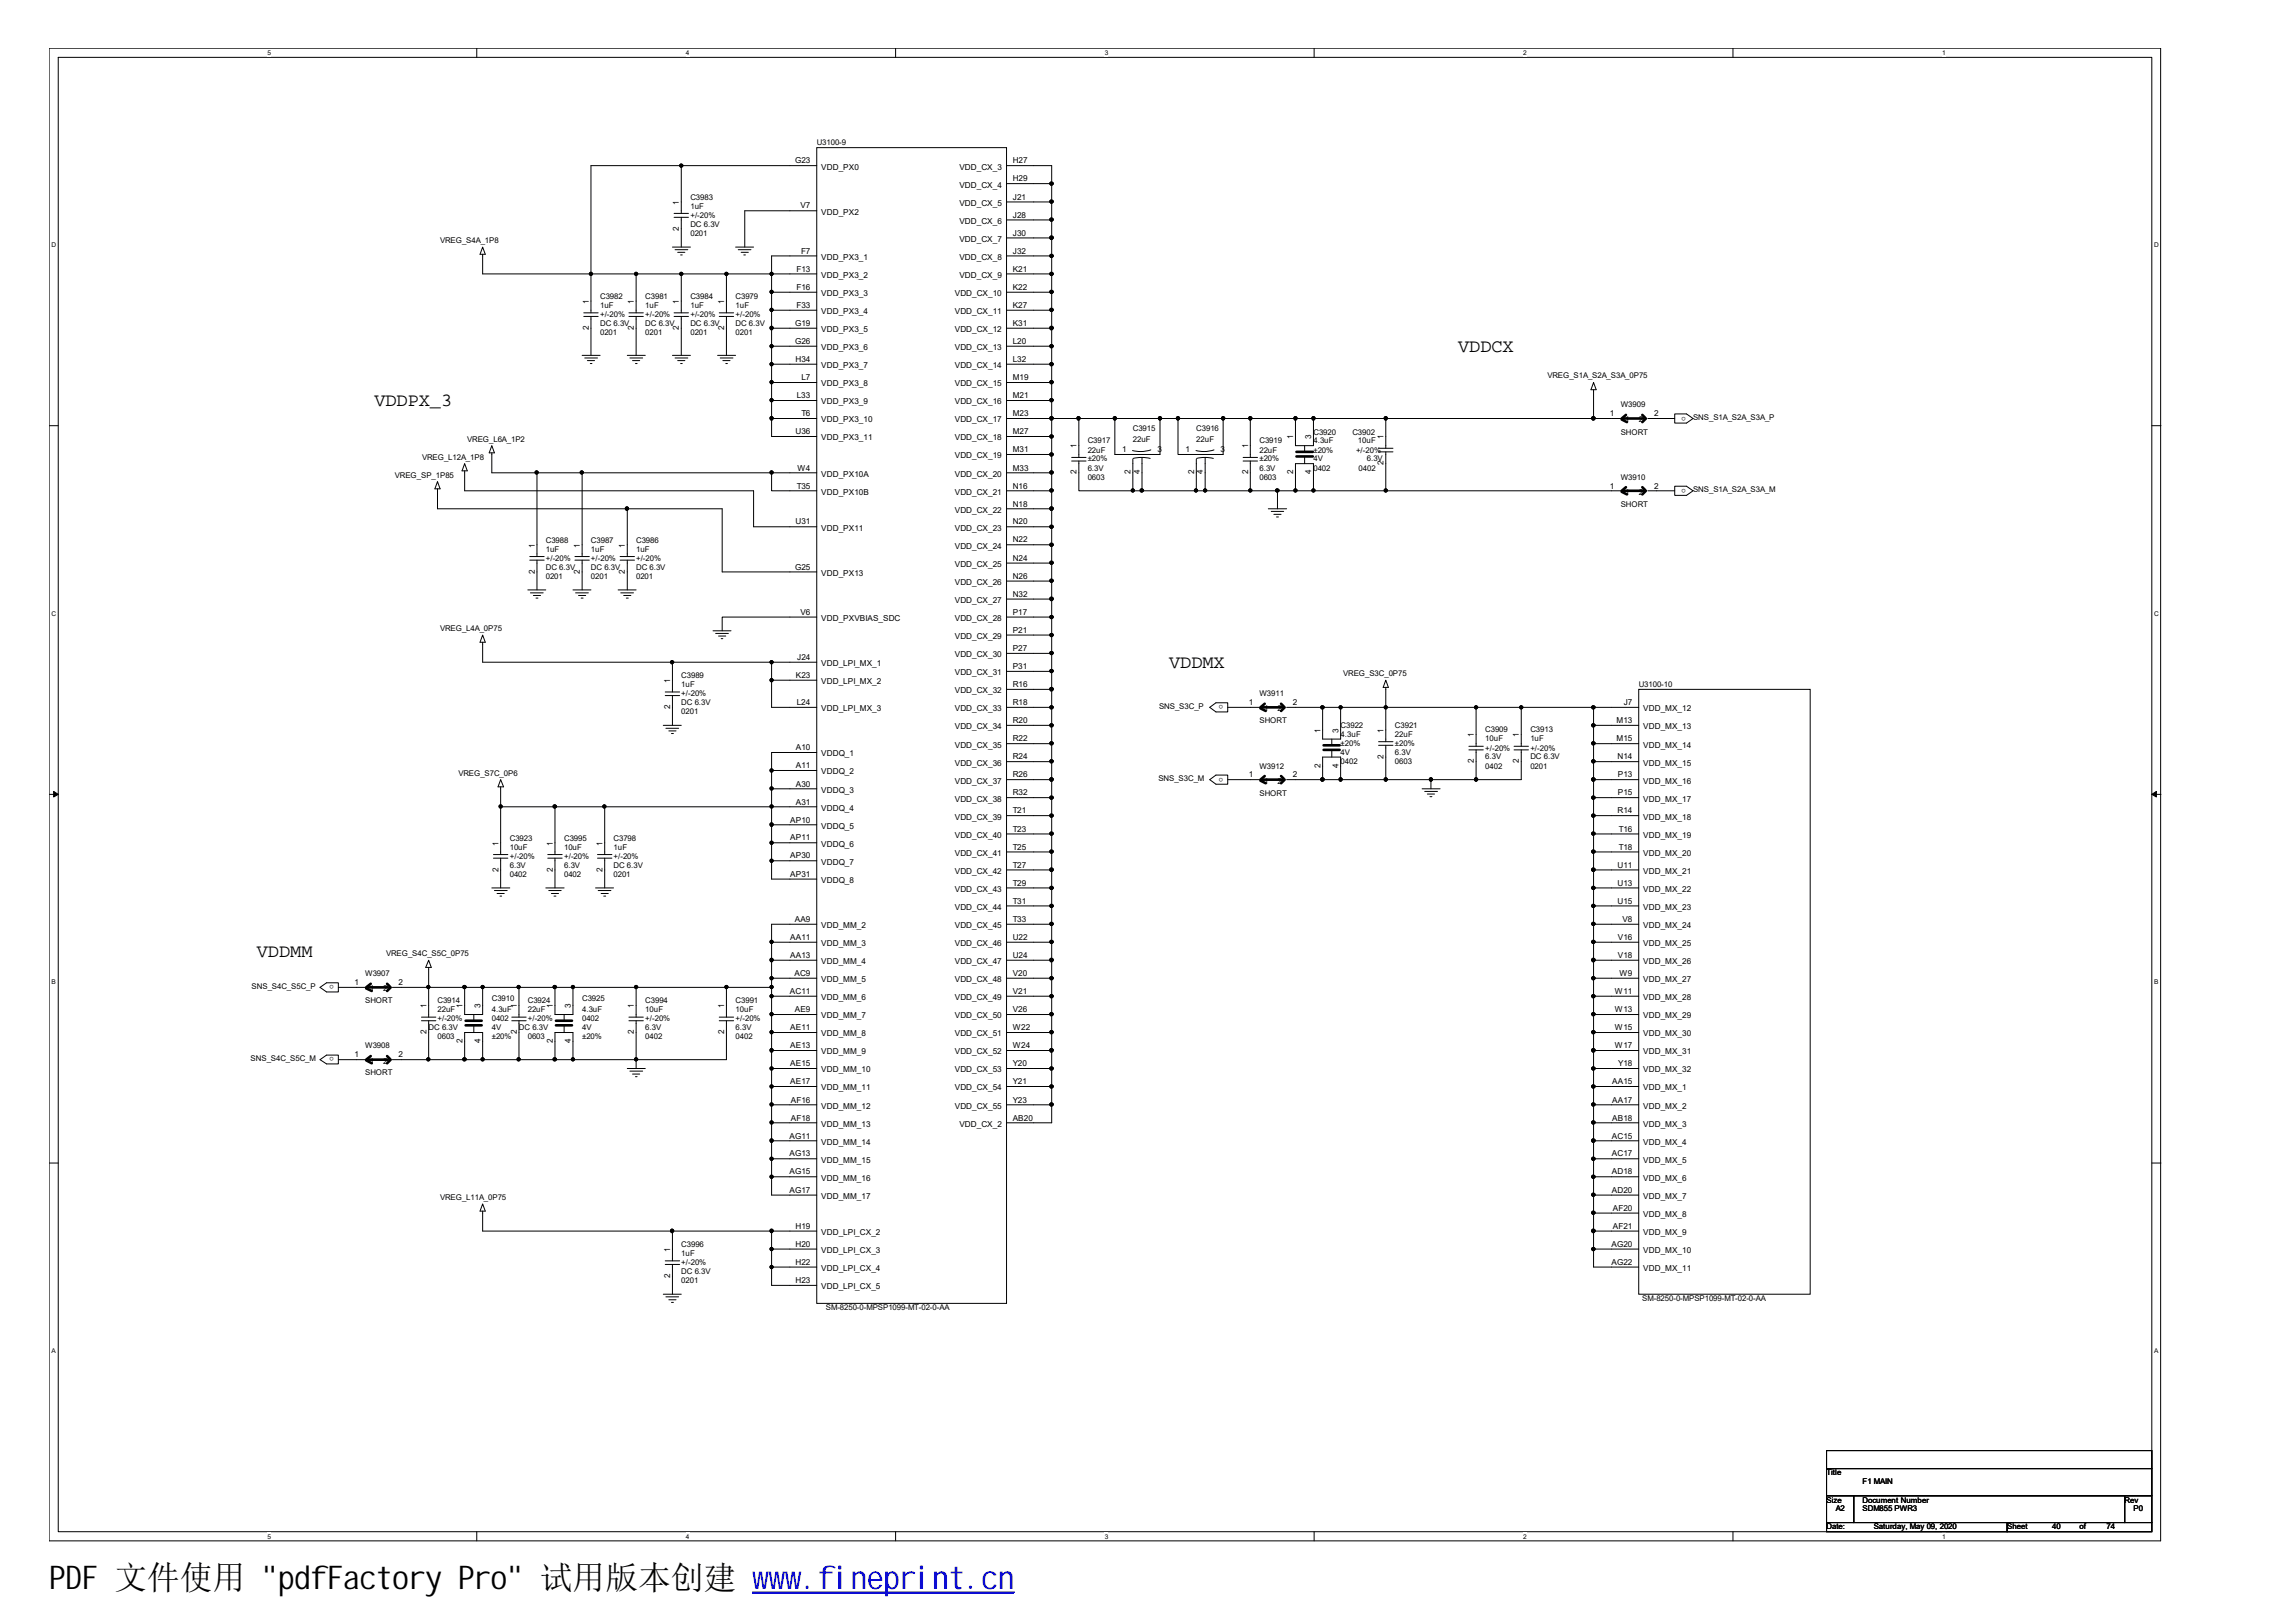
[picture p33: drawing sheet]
<svg xmlns="http://www.w3.org/2000/svg" width="297mm" height="210mm" viewBox="0 0 297 210" stroke-linecap="round" stroke-linejoin="round" font-family="sans-serif">
<defs><g id="words">
<text font-size="4.2" x="6.3" y="205.7">PDF 文件使用 &quot;pdfFactory Pro&quot; 试用版本创建 ww</text>
<text font-size="4.2" fill="#00f" x="99.5" y="205.7">w.fineprint.cn</text>
<g font-size="2.4">
<text x="188.6" y="45.6">VDDCX</text>
<text x="48.4" y="52.6">VDDPX_3</text>
<text x="151.3" y="86.5">VDDMX</text>
<text x="33.2" y="123.9">VDDMM</text>
</g>
<g font-size="1.1">
<text x="102.9" y="21.1">G23</text>
<text x="106.3" y="21.9">VDD_PX0</text>
<text x="124.1" y="21.9">VDD_CX_3</text>
<text x="131" y="21.1">H27</text>
<text x="131" y="23.5">H29</text>
<text x="87.8" y="29.9" transform="rotate(-90 87.8 29.9)">2</text>
<text x="87.8" y="26.5" transform="rotate(-90 87.8 26.5)">1</text>
<text x="103.5" y="27">V7</text>
<text x="106.3" y="27.8">VDD_PX2</text>
<text x="124.1" y="24.3">VDD_CX_4</text>
<text x="124.1" y="26.6">VDD_CX_5</text>
<text x="124.1" y="29">VDD_CX_6</text>
<text x="131" y="25.8">J21</text>
<text x="131" y="28.2">J28</text>
<text x="103" y="35.2">F13</text>
<text x="103.6" y="32.8">F7</text>
<text x="106.3" y="33.6">VDD_PX3_1</text>
<text x="106.3" y="36">VDD_PX3_2</text>
<text x="124.1" y="31.3">VDD_CX_7</text>
<text x="124.1" y="33.6">VDD_CX_8</text>
<text x="124.1" y="36">VDD_CX_9</text>
<text x="131" y="30.5">J30</text>
<text x="131" y="32.8">J32</text>
<text x="131" y="35.2">K21</text>
<text x="76.2" y="39.3" transform="rotate(-90 76.2 39.3)">1</text>
<text x="82" y="39.3" transform="rotate(-90 82 39.3)">1</text>
<text x="87.8" y="39.3" transform="rotate(-90 87.8 39.3)">1</text>
<text x="93.7" y="39.3" transform="rotate(-90 93.7 39.3)">1</text>
<text x="103" y="37.5">F16</text>
<text x="103" y="39.8">F33</text>
<text x="106.3" y="38.3">VDD_PX3_3</text>
<text x="106.3" y="40.7">VDD_PX3_4</text>
<text x="123.5" y="38.3">VDD_CX_10</text>
<text x="123.5" y="40.7">VDD_CX_11</text>
<text x="131" y="37.5">K22</text>
<text x="131" y="39.8">K27</text>
<text x="76.2" y="42.7" transform="rotate(-90 76.2 42.7)">2</text>
<text x="82" y="42.7" transform="rotate(-90 82 42.7)">2</text>
<text x="87.8" y="42.7" transform="rotate(-90 87.8 42.7)">2</text>
<text x="93.7" y="42.7" transform="rotate(-90 93.7 42.7)">2</text>
<text x="102.9" y="42.2">G19</text>
<text x="102.9" y="44.5">G26</text>
<text x="102.9" y="46.8">H34</text>
<text x="106.3" y="43">VDD_PX3_5</text>
<text x="106.3" y="45.3">VDD_PX3_6</text>
<text x="106.3" y="47.6">VDD_PX3_7</text>
<text x="123.5" y="43">VDD_CX_12</text>
<text x="123.5" y="45.3">VDD_CX_13</text>
<text x="123.5" y="47.6">VDD_CX_14</text>
<text x="131" y="42.2">K31</text>
<text x="131" y="44.5">L20</text>
<text x="131" y="46.8">L32</text>
<text x="103.1" y="51.5">L33</text>
<text x="103.7" y="49.2">L7</text>
<text x="103.7" y="53.9">T6</text>
<text x="106.3" y="50">VDD_PX3_8</text>
<text x="106.3" y="52.3">VDD_PX3_9</text>
<text x="123.5" y="50">VDD_CX_15</text>
<text x="123.5" y="52.3">VDD_CX_16</text>
<text x="131" y="49.2">M19</text>
<text x="131" y="51.5">M21</text>
<text x="131" y="53.9">M23</text>
<text x="208.3" y="53.9">1</text>
<text x="214" y="53.9">2</text>
<text x="102.9" y="56.2">U36</text>
<text x="106.3" y="54.7">VDD_PX3_10</text>
<text x="106.3" y="57">VDD_PX3_11</text>
<text x="123.5" y="54.7">VDD_CX_17</text>
<text x="123.5" y="57">VDD_CX_18</text>
<text x="123.5" y="59.3">VDD_CX_19</text>
<text x="131" y="56.2">M27</text>
<text x="131" y="58.5">M31</text>
<text x="139.3" y="58" transform="rotate(-90 139.3 58)">1</text>
<text x="145.2" y="58.5">1</text>
<text x="149.7" y="58.5">3</text>
<text x="153.4" y="58.5">1</text>
<text x="157.9" y="58.5">3</text>
<text x="161.5" y="58" transform="rotate(-90 161.5 58)">1</text>
<text x="167.3" y="56.9" transform="rotate(-90 167.3 56.9)">1</text>
<text x="169.6" y="56.9" transform="rotate(-90 169.6 56.9)">3</text>
<text x="179" y="56.9" transform="rotate(-90 179 56.9)">1</text>
<text x="210.3" y="54.7">1</text>
<text x="212" y="54.7">2</text>
<text x="103.1" y="63.2">T35</text>
<text x="103.2" y="60.9">W4</text>
<text x="106.3" y="61.7">VDD_PX10A</text>
<text x="106.3" y="64">VDD_PX10B</text>
<text x="123.5" y="61.7">VDD_CX_20</text>
<text x="123.5" y="64">VDD_CX_21</text>
<text x="131" y="60.9">M33</text>
<text x="131" y="63.2">N16</text>
<text x="131" y="65.5">N18</text>
<text x="139.3" y="61.4" transform="rotate(-90 139.3 61.4)">2</text>
<text x="146.3" y="61.4" transform="rotate(-90 146.3 61.4)">2</text>
<text x="147.4" y="61.4" transform="rotate(-90 147.4 61.4)">4</text>
<text x="154.5" y="61.4" transform="rotate(-90 154.5 61.4)">2</text>
<text x="155.6" y="61.4" transform="rotate(-90 155.6 61.4)">4</text>
<text x="161.5" y="61.4" transform="rotate(-90 161.5 61.4)">2</text>
<text x="167.3" y="61.4" transform="rotate(-90 167.3 61.4)">2</text>
<text x="169.6" y="61.4" transform="rotate(-90 169.6 61.4)">4</text>
<text x="179" y="60.2" transform="rotate(-90 179 60.2)">2</text>
<text x="208.3" y="63.2">1</text>
<text x="210.3" y="64">1</text>
<text x="212" y="64">2</text>
<text x="214" y="63.2">2</text>
<text x="69.2" y="70.9" transform="rotate(-90 69.2 70.9)">1</text>
<text x="75" y="70.9" transform="rotate(-90 75 70.9)">1</text>
<text x="80.9" y="70.9" transform="rotate(-90 80.9 70.9)">1</text>
<text x="102.9" y="67.9">U31</text>
<text x="106.3" y="68.7">VDD_PX11</text>
<text x="123.5" y="66.4">VDD_CX_22</text>
<text x="123.5" y="68.7">VDD_CX_23</text>
<text x="123.5" y="71">VDD_CX_24</text>
<text x="131" y="67.9">N20</text>
<text x="131" y="70.2">N22</text>
<text x="69.2" y="74.3" transform="rotate(-90 69.2 74.3)">2</text>
<text x="75" y="74.3" transform="rotate(-90 75 74.3)">2</text>
<text x="80.9" y="74.3" transform="rotate(-90 80.9 74.3)">2</text>
<text x="102.9" y="73.7">G25</text>
<text x="106.3" y="74.5">VDD_PX13</text>
<text x="123.5" y="73.4">VDD_CX_25</text>
<text x="123.5" y="75.7">VDD_CX_26</text>
<text x="131" y="72.6">N24</text>
<text x="131" y="74.9">N26</text>
<text x="131" y="77.2">N32</text>
<text x="103.5" y="79.6">V6</text>
<text x="106.3" y="80.4">VDD_PXVBIAS_SDC</text>
<text x="123.5" y="78">VDD_CX_27</text>
<text x="123.5" y="80.4">VDD_CX_28</text>
<text x="123.5" y="82.7">VDD_CX_29</text>
<text x="131" y="79.6">P17</text>
<text x="131" y="81.9">P21</text>
<text x="86.7" y="88.4" transform="rotate(-90 86.7 88.4)">1</text>
<text x="103" y="87.7">K23</text>
<text x="103.1" y="85.4">J24</text>
<text x="106.3" y="86.2">VDD_LPI_MX_1</text>
<text x="106.3" y="88.5">VDD_LPI_MX_2</text>
<text x="123.5" y="85.1">VDD_CX_30</text>
<text x="123.5" y="87.4">VDD_CX_31</text>
<text x="123.5" y="89.7">VDD_CX_32</text>
<text x="131" y="84.3">P27</text>
<text x="131" y="86.6">P31</text>
<text x="131" y="88.9">R16</text>
<text x="86.7" y="91.8" transform="rotate(-90 86.7 91.8)">2</text>
<text x="103.1" y="91.2">L24</text>
<text x="106.3" y="92">VDD_LPI_MX_3</text>
<text x="123.5" y="92">VDD_CX_33</text>
<text x="123.5" y="94.4">VDD_CX_34</text>
<text x="131" y="91.2">R18</text>
<text x="131" y="93.6">R20</text>
<text x="131" y="95.9">R22</text>
<text x="161.5" y="91.2">1</text>
<text x="163.5" y="92">1</text>
<text x="165.3" y="92">2</text>
<text x="167.3" y="91.2">2</text>
<text x="170.8" y="94.8" transform="rotate(-90 170.8 94.8)">1</text>
<text x="173.1" y="94.8" transform="rotate(-90 173.1 94.8)">3</text>
<text x="179" y="94.8" transform="rotate(-90 179 94.8)">1</text>
<text x="190.7" y="95.4" transform="rotate(-90 190.7 95.4)">1</text>
<text x="196.5" y="95.4" transform="rotate(-90 196.5 95.4)">1</text>
<text x="209.1" y="93.6">M13</text>
<text x="209.1" y="95.9">M15</text>
<text x="210.1" y="91.2">J7</text>
<text x="212.6" y="92">VDD_MX_12</text>
<text x="212.6" y="94.4">VDD_MX_13</text>
<text x="103" y="97.1">A10</text>
<text x="103" y="99.4">A11</text>
<text x="103" y="101.8">A30</text>
<text x="106.3" y="97.9">VDDQ_1</text>
<text x="106.3" y="100.2">VDDQ_2</text>
<text x="123.5" y="96.7">VDD_CX_35</text>
<text x="123.5" y="99.1">VDD_CX_36</text>
<text x="123.5" y="101.4">VDD_CX_37</text>
<text x="131" y="98.3">R24</text>
<text x="131" y="100.6">R26</text>
<text x="161.5" y="100.6">1</text>
<text x="163.5" y="101.4">1</text>
<text x="165.3" y="101.4">2</text>
<text x="167.3" y="100.6">2</text>
<text x="170.8" y="99.4" transform="rotate(-90 170.8 99.4)">2</text>
<text x="173.1" y="99.4" transform="rotate(-90 173.1 99.4)">4</text>
<text x="179" y="98.2" transform="rotate(-90 179 98.2)">2</text>
<text x="190.7" y="98.8" transform="rotate(-90 190.7 98.8)">2</text>
<text x="196.5" y="98.8" transform="rotate(-90 196.5 98.8)">2</text>
<text x="209.3" y="98.3">N14</text>
<text x="209.3" y="100.6">P13</text>
<text x="212.6" y="96.7">VDD_MX_14</text>
<text x="212.6" y="99.1">VDD_MX_15</text>
<text x="212.6" y="101.4">VDD_MX_16</text>
<text x="102.2" y="106.4">AP10</text>
<text x="103" y="104.1">A31</text>
<text x="106.3" y="102.6">VDDQ_3</text>
<text x="106.3" y="104.9">VDDQ_4</text>
<text x="106.3" y="107.2">VDDQ_5</text>
<text x="123.5" y="103.7">VDD_CX_38</text>
<text x="123.5" y="106.1">VDD_CX_39</text>
<text x="131" y="102.9">R32</text>
<text x="131" y="105.3">T21</text>
<text x="131" y="107.6">T23</text>
<text x="209.3" y="105.3">R14</text>
<text x="209.3" y="102.9">P15</text>
<text x="209.4" y="107.6">T16</text>
<text x="212.6" y="103.7">VDD_MX_17</text>
<text x="212.6" y="106.1">VDD_MX_18</text>
<text x="64.5" y="112.8" transform="rotate(-90 64.5 112.8)">2</text>
<text x="64.5" y="109.4" transform="rotate(-90 64.5 109.4)">1</text>
<text x="71.5" y="112.8" transform="rotate(-90 71.5 112.8)">2</text>
<text x="71.5" y="109.4" transform="rotate(-90 71.5 109.4)">1</text>
<text x="77.9" y="112.8" transform="rotate(-90 77.9 112.8)">2</text>
<text x="77.9" y="109.4" transform="rotate(-90 77.9 109.4)">1</text>
<text x="102.2" y="108.8">AP11</text>
<text x="102.2" y="111.1">AP30</text>
<text x="102.2" y="113.5">AP31</text>
<text x="106.3" y="109.6">VDDQ_6</text>
<text x="106.3" y="111.9">VDDQ_7</text>
<text x="123.5" y="108.4">VDD_CX_40</text>
<text x="123.5" y="110.8">VDD_CX_41</text>
<text x="123.5" y="113.1">VDD_CX_42</text>
<text x="131" y="110">T25</text>
<text x="131" y="112.3">T27</text>
<text x="209.3" y="112.3">U11</text>
<text x="209.4" y="110">T18</text>
<text x="212.6" y="108.4">VDD_MX_19</text>
<text x="212.6" y="110.8">VDD_MX_20</text>
<text x="212.6" y="113.1">VDD_MX_21</text>
<text x="102.8" y="119.3">AA9</text>
<text x="106.3" y="114.3">VDDQ_8</text>
<text x="123.5" y="115.4">VDD_CX_43</text>
<text x="123.5" y="117.7">VDD_CX_44</text>
<text x="131" y="114.6">T29</text>
<text x="131" y="116.9">T31</text>
<text x="131" y="119.3">T33</text>
<text x="209.3" y="114.6">U13</text>
<text x="209.3" y="116.9">U15</text>
<text x="209.9" y="119.3">V8</text>
<text x="212.6" y="115.4">VDD_MX_22</text>
<text x="212.6" y="117.7">VDD_MX_23</text>
<text x="102.2" y="121.6">AA11</text>
<text x="102.2" y="124">AA13</text>
<text x="106.3" y="120.1">VDD_MM_2</text>
<text x="106.3" y="122.4">VDD_MM_3</text>
<text x="106.3" y="124.8">VDD_MM_4</text>
<text x="123.5" y="120.1">VDD_CX_45</text>
<text x="123.5" y="122.4">VDD_CX_46</text>
<text x="123.5" y="124.8">VDD_CX_47</text>
<text x="131" y="121.6">U22</text>
<text x="131" y="124">U24</text>
<text x="209.3" y="121.6">V16</text>
<text x="209.3" y="124">V18</text>
<text x="212.6" y="120.1">VDD_MX_24</text>
<text x="212.6" y="122.4">VDD_MX_25</text>
<text x="212.6" y="124.8">VDD_MX_26</text>
<text x="45.8" y="127.5">1</text>
<text x="47.8" y="128.3">1</text>
<text x="49.6" y="128.3">2</text>
<text x="51.6" y="127.5">2</text>
<text x="55.2" y="130.5" transform="rotate(-90 55.2 130.5)">1</text>
<text x="59.8" y="130.5" transform="rotate(-90 59.8 130.5)">1</text>
<text x="62.1" y="130.5" transform="rotate(-90 62.1 130.5)">3</text>
<text x="66.8" y="130.5" transform="rotate(-90 66.8 130.5)">1</text>
<text x="71.5" y="130.5" transform="rotate(-90 71.5 130.5)">1</text>
<text x="73.8" y="130.5" transform="rotate(-90 73.8 130.5)">3</text>
<text x="82" y="130.5" transform="rotate(-90 82 130.5)">1</text>
<text x="93.7" y="130.5" transform="rotate(-90 93.7 130.5)">1</text>
<text x="102.2" y="128.6">AC11</text>
<text x="102.8" y="126.3">AC9</text>
<text x="102.8" y="131">AE9</text>
<text x="106.3" y="127.1">VDD_MM_5</text>
<text x="106.3" y="129.4">VDD_MM_6</text>
<text x="106.3" y="131.8">VDD_MM_7</text>
<text x="123.5" y="127.1">VDD_CX_48</text>
<text x="123.5" y="129.4">VDD_CX_49</text>
<text x="123.5" y="131.8">VDD_CX_50</text>
<text x="131" y="126.3">V20</text>
<text x="131" y="128.6">V21</text>
<text x="131" y="131">V26</text>
<text x="208.9" y="128.6">W11</text>
<text x="208.9" y="131">W13</text>
<text x="209.5" y="126.3">W9</text>
<text x="212.6" y="127.1">VDD_MX_27</text>
<text x="212.6" y="129.4">VDD_MX_28</text>
<text x="212.6" y="131.8">VDD_MX_29</text>
<text x="45.8" y="136.8">1</text>
<text x="47.8" y="137.6">1</text>
<text x="49.6" y="137.6">2</text>
<text x="51.6" y="136.8">2</text>
<text x="55.2" y="133.8" transform="rotate(-90 55.2 133.8)">2</text>
<text x="59.8" y="135" transform="rotate(-90 59.8 135)">2</text>
<text x="62.1" y="135" transform="rotate(-90 62.1 135)">4</text>
<text x="66.8" y="133.8" transform="rotate(-90 66.8 133.8)">2</text>
<text x="71.5" y="135" transform="rotate(-90 71.5 135)">2</text>
<text x="73.8" y="135" transform="rotate(-90 73.8 135)">4</text>
<text x="82" y="133.8" transform="rotate(-90 82 133.8)">2</text>
<text x="93.7" y="133.8" transform="rotate(-90 93.7 133.8)">2</text>
<text x="102.2" y="133.3">AE11</text>
<text x="102.2" y="135.7">AE13</text>
<text x="102.2" y="138">AE15</text>
<text x="106.3" y="134.1">VDD_MM_8</text>
<text x="106.3" y="136.5">VDD_MM_9</text>
<text x="123.5" y="134.1">VDD_CX_51</text>
<text x="123.5" y="136.5">VDD_CX_52</text>
<text x="131" y="133.3">W22</text>
<text x="131" y="135.7">W24</text>
<text x="131" y="138">Y20</text>
<text x="208.9" y="133.3">W15</text>
<text x="208.9" y="135.7">W17</text>
<text x="209.3" y="138">Y18</text>
<text x="212.6" y="134.1">VDD_MX_30</text>
<text x="212.6" y="136.5">VDD_MX_31</text>
<text x="102.2" y="140.3">AE17</text>
<text x="102.3" y="142.7">AF16</text>
<text x="106.3" y="138.8">VDD_MM_10</text>
<text x="106.3" y="141.1">VDD_MM_11</text>
<text x="106.3" y="143.5">VDD_MM_12</text>
<text x="123.5" y="138.8">VDD_CX_53</text>
<text x="123.5" y="141.1">VDD_CX_54</text>
<text x="123.5" y="143.5">VDD_CX_55</text>
<text x="131" y="140.3">Y21</text>
<text x="131" y="142.7">Y23</text>
<text x="208.6" y="140.3">AA15</text>
<text x="208.6" y="142.7">AA17</text>
<text x="212.6" y="138.8">VDD_MX_32</text>
<text x="212.6" y="141.1">VDD_MX_1</text>
<text x="212.6" y="143.5">VDD_MX_2</text>
<text x="102.2" y="147.3">AG11</text>
<text x="102.2" y="149.7">AG13</text>
<text x="102.3" y="145">AF18</text>
<text x="106.3" y="145.8">VDD_MM_13</text>
<text x="106.3" y="148.1">VDD_MM_14</text>
<text x="124.1" y="145.8">VDD_CX_2</text>
<text x="131" y="145">AB20</text>
<text x="208.5" y="147.3">AC15</text>
<text x="208.5" y="149.7">AC17</text>
<text x="208.6" y="145">AB18</text>
<text x="212.6" y="145.8">VDD_MX_3</text>
<text x="212.6" y="148.1">VDD_MX_4</text>
<text x="102.2" y="152">AG15</text>
<text x="102.2" y="154.4">AG17</text>
<text x="106.3" y="150.5">VDD_MM_15</text>
<text x="106.3" y="152.8">VDD_MM_16</text>
<text x="106.3" y="155.2">VDD_MM_17</text>
<text x="208.5" y="152">AD18</text>
<text x="208.5" y="154.4">AD20</text>
<text x="212.6" y="150.5">VDD_MX_5</text>
<text x="212.6" y="152.8">VDD_MX_6</text>
<text x="212.6" y="155.2">VDD_MX_7</text>
<text x="102.9" y="159">H19</text>
<text x="102.9" y="161.3">H20</text>
<text x="106.3" y="159.8">VDD_LPI_CX_2</text>
<text x="208.5" y="161.3">AG20</text>
<text x="208.7" y="156.7">AF20</text>
<text x="208.7" y="159">AF21</text>
<text x="212.6" y="157.5">VDD_MX_8</text>
<text x="212.6" y="159.8">VDD_MX_9</text>
<text x="86.7" y="165.4" transform="rotate(-90 86.7 165.4)">2</text>
<text x="86.7" y="162" transform="rotate(-90 86.7 162)">1</text>
<text x="102.9" y="163.7">H22</text>
<text x="102.9" y="166">H23</text>
<text x="106.3" y="162.2">VDD_LPI_CX_3</text>
<text x="106.3" y="164.5">VDD_LPI_CX_4</text>
<text x="106.3" y="166.8">VDD_LPI_CX_5</text>
<text x="208.5" y="163.7">AG22</text>
<text x="212.6" y="162.2">VDD_MX_10</text>
<text x="212.6" y="164.5">VDD_MX_11</text>
</g>
<g font-size="1">
<text x="105.7" y="18.8">U3100-9</text>
<text x="89.3" y="28.2">+/-20%</text>
<text x="89.3" y="25.8">C3983</text>
<text x="89.3" y="27">1uF</text>
<text x="89.3" y="29.4">DC 6.3V</text>
<text x="56.9" y="31.4">VREG_S4A_1P8</text>
<text x="89.3" y="30.5">0201</text>
<text x="77.6" y="41">+/-20%</text>
<text x="77.6" y="38.7">C3982</text>
<text x="77.6" y="39.8">1uF</text>
<text x="83.5" y="41">+/-20%</text>
<text x="83.5" y="38.7">C3981</text>
<text x="83.5" y="39.8">1uF</text>
<text x="89.3" y="41">+/-20%</text>
<text x="89.3" y="38.7">C3984</text>
<text x="89.3" y="39.8">1uF</text>
<text x="95.2" y="41">+/-20%</text>
<text x="95.2" y="38.7">C3979</text>
<text x="95.2" y="39.8">1uF</text>
<text x="77.6" y="43.4">0201</text>
<text x="77.6" y="42.2">DC 6.3V</text>
<text x="83.5" y="43.4">0201</text>
<text x="83.5" y="42.2">DC 6.3V</text>
<text x="89.3" y="43.4">0201</text>
<text x="89.3" y="42.2">DC 6.3V</text>
<text x="95.2" y="43.4">0201</text>
<text x="95.2" y="42.2">DC 6.3V</text>
<text x="200.2" y="49">VREG_S1A_S2A_S3A_0P75</text>
<text x="209.7" y="52.7">W3909</text>
<text x="218.1" y="53.9" transform="rotate(-180 218.1 53.9)">o</text>
<text x="54.6" y="59.5">VREG_L12A_1P8</text>
<text x="60.5" y="57.2">VREG_L6A_1P2</text>
<text x="140.7" y="57.4">C3917</text>
<text x="140.7" y="58.6">22uF</text>
<text x="140.7" y="59.7">±20%</text>
<text x="146.6" y="55.8">C3915</text>
<text x="146.6" y="57.2">22uF</text>
<text x="154.8" y="55.8">C3916</text>
<text x="154.8" y="57.2">22uF</text>
<text x="162.9" y="57.4">C3919</text>
<text x="162.9" y="58.6">22uF</text>
<text x="162.9" y="59.7">±20%</text>
<text x="169.9" y="59.7">4V</text>
<text x="169.9" y="58.6">±20%</text>
<text x="169.9" y="56.2">C3920</text>
<text x="169.9" y="57.4">4.3uF</text>
<text x="175" y="56.2">C3902</text>
<text x="175.4" y="58.6">+/-20%</text>
<text x="175.7" y="57.4">10uF</text>
<text x="176.8" y="59.7">6.3V</text>
<text x="209.7" y="56.2">SHORT</text>
<text x="219" y="54.3">SNS_S1A_S2A_S3A_P</text>
<text x="51.1" y="61.8">VREG_SP_1P85</text>
<text x="140.7" y="62.1">0603</text>
<text x="140.7" y="60.9">6.3V</text>
<text x="162.9" y="62.1">0603</text>
<text x="162.9" y="60.9">6.3V</text>
<text x="169.9" y="60.9">0402</text>
<text x="175.8" y="60.9">0402</text>
<text x="209.7" y="62.1">W3910</text>
<text x="209.7" y="65.5">SHORT</text>
<text x="218.1" y="63.3" transform="rotate(-180 218.1 63.3)">o</text>
<text x="219" y="63.7">SNS_S1A_S2A_S3A_M</text>
<text x="70.6" y="70.2">C3988</text>
<text x="70.6" y="71.4">1uF</text>
<text x="76.5" y="70.2">C3987</text>
<text x="76.5" y="71.4">1uF</text>
<text x="82.3" y="70.2">C3986</text>
<text x="82.3" y="71.4">1uF</text>
<text x="70.6" y="72.6">+/-20%</text>
<text x="70.6" y="74.9">0201</text>
<text x="70.6" y="73.8">DC 6.3V</text>
<text x="76.5" y="72.6">+/-20%</text>
<text x="76.5" y="74.9">0201</text>
<text x="76.5" y="73.8">DC 6.3V</text>
<text x="82.3" y="72.6">+/-20%</text>
<text x="82.3" y="74.9">0201</text>
<text x="82.3" y="73.8">DC 6.3V</text>
<text x="56.9" y="81.7">VREG_L4A_0P75</text>
<text x="88.1" y="87.8">C3989</text>
<text x="88.1" y="88.9">1uF</text>
<text x="173.8" y="87.5">VREG_S3C_0P75</text>
<text x="212" y="88.9">U3100-10</text>
<text x="88.1" y="92.4">0201</text>
<text x="88.1" y="91.3">DC 6.3V</text>
<text x="88.1" y="90.1">+/-20%</text>
<text x="149.9" y="91.8">SNS_S3C_P</text>
<text x="158.2" y="91.3" transform="rotate(-180 158.2 91.3)">o</text>
<text x="162.9" y="90.1">W3911</text>
<text x="162.9" y="93.6">SHORT</text>
<text x="173.4" y="94.2">C3922</text>
<text x="173.4" y="95.3">4.3uF</text>
<text x="180.5" y="94.2">C3921</text>
<text x="180.5" y="95.3">22uF</text>
<text x="192.2" y="94.8">C3909</text>
<text x="192.2" y="95.9">10uF</text>
<text x="198" y="94.8">C3913</text>
<text x="198" y="95.9">1uF</text>
<text x="59.3" y="100.4">VREG_S7C_0P6</text>
<text x="149.9" y="101.1">SNS_S3C_M</text>
<text x="158.2" y="100.6" transform="rotate(-180 158.2 100.6)">o</text>
<text x="162.9" y="99.5">W3912</text>
<text x="173.4" y="98.9">0402</text>
<text x="173.4" y="97.7">4V</text>
<text x="173.4" y="96.5">±20%</text>
<text x="180.5" y="98.9">0603</text>
<text x="180.5" y="97.7">6.3V</text>
<text x="180.5" y="96.5">±20%</text>
<text x="192.2" y="99.5">0402</text>
<text x="192.2" y="98.3">6.3V</text>
<text x="192.2" y="97.1">+/-20%</text>
<text x="198" y="97.1">+/-20%</text>
<text x="198" y="99.5">0201</text>
<text x="198" y="98.3">DC 6.3V</text>
<text x="162.9" y="103">SHORT</text>
<text x="66" y="108.8">C3923</text>
<text x="66" y="110">10uF</text>
<text x="66" y="113.5">0402</text>
<text x="66" y="112.3">6.3V</text>
<text x="66" y="111.1">+/-20%</text>
<text x="73" y="108.8">C3995</text>
<text x="73" y="110">10uF</text>
<text x="73" y="113.5">0402</text>
<text x="73" y="112.3">6.3V</text>
<text x="73" y="111.1">+/-20%</text>
<text x="79.4" y="111.1">+/-20%</text>
<text x="79.4" y="108.8">C3798</text>
<text x="79.4" y="110">1uF</text>
<text x="79.4" y="113.5">0201</text>
<text x="79.4" y="112.3">DC 6.3V</text>
<text x="50" y="123.8">VREG_S4C_S5C_0P75</text>
<text x="32.6" y="127.9">SNS_S4C_S5C_P</text>
<text x="43.2" y="127.5" transform="rotate(-180 43.2 127.5)">o</text>
<text x="47.2" y="126.3">W3907</text>
<text x="47.2" y="129.8">SHORT</text>
<text x="56.6" y="129.8">C3914</text>
<text x="56.6" y="131">22uF</text>
<text x="63.6" y="129.6">C3910</text>
<text x="63.6" y="131">4.3uF</text>
<text x="68.3" y="129.8">C3924</text>
<text x="68.3" y="131">22uF</text>
<text x="75.3" y="129.6">C3925</text>
<text x="75.3" y="131">4.3uF</text>
<text x="83.5" y="129.8">C3994</text>
<text x="83.5" y="131">10uF</text>
<text x="95.2" y="129.8">C3991</text>
<text x="95.2" y="131">10uF</text>
<text x="32.4" y="137.3">SNS_S4C_S5C_M</text>
<text x="43.2" y="136.8" transform="rotate(-180 43.2 136.8)">o</text>
<text x="47.2" y="135.7">W3908</text>
<text x="55.5" y="133.3">DC 6.3V</text>
<text x="56.6" y="132.2">+/-20%</text>
<text x="56.6" y="134.5">0603</text>
<text x="63.6" y="132.2">0402</text>
<text x="63.6" y="133.3">4V</text>
<text x="63.6" y="134.5">±20%</text>
<text x="67.1" y="133.3">DC 6.3V</text>
<text x="68.3" y="132.2">+/-20%</text>
<text x="68.3" y="134.5">0603</text>
<text x="75.3" y="132.2">0402</text>
<text x="75.3" y="133.3">4V</text>
<text x="75.3" y="134.5">±20%</text>
<text x="83.5" y="134.5">0402</text>
<text x="83.5" y="133.3">6.3V</text>
<text x="83.5" y="132.2">+/-20%</text>
<text x="95.2" y="134.5">0402</text>
<text x="95.2" y="133.3">6.3V</text>
<text x="95.2" y="132.2">+/-20%</text>
<text x="47.2" y="139.2">SHORT</text>
<text x="56.9" y="155.3">VREG_L11A_0P75</text>
<text x="88.1" y="161.4">C3996</text>
<text x="88.1" y="162.5">1uF</text>
<text x="88.1" y="166">0201</text>
<text x="88.1" y="164.9">DC 6.3V</text>
<text x="88.1" y="163.7">+/-20%</text>
<text x="106.8" y="169.6">SM-8250-0-MPSP1099-MT-02-0-AA</text>
<text x="212.5" y="168.4">SM-8250-0-MPSP1099-MT-02-0-AA</text>
<text x="236.3" y="190.9">Title</text>
<text x="236.3" y="194.5">Size</text>
<text x="236.3" y="197.9">Date:</text>
<text x="237.5" y="195.6">A2</text>
<text x="241" y="195.6">SDM855 PWR3</text>
<text x="241" y="194.5">Document Number</text>
<text x="241" y="192.1">F1 MAIN</text>
<text x="242.4" y="197.9">Saturday, May 09, 2020</text>
<text x="259.7" y="197.9">Sheet</text>
<text x="265.5" y="197.9">40</text>
<text x="269" y="197.9">of</text>
<text x="272.5" y="197.9">74</text>
<text x="274.9" y="194.5">Rev</text>
<text x="276" y="195.6">P0</text>
</g>
<g font-size=".8">
<text x="34.6" y="7.1">5</text>
<text x="88.7" y="7.1">4</text>
<text x="142.9" y="7.1">3</text>
<text x="197.1" y="7.1">2</text>
<text x="251.2" y="7.1">1</text>
<text x="6.6" y="32">D</text>
<text x="278.7" y="32">D</text>
<text x="6.6" y="79.7">C</text>
<text x="278.7" y="79.7">C</text>
<text x="6.6" y="127.4">B</text>
<text x="278.7" y="127.4">B</text>
<text x="6.6" y="175.1">A</text>
<text x="278.7" y="175.1">A</text>
<text x="34.6" y="199.1">5</text>
<text x="88.7" y="199.1">4</text>
<text x="142.9" y="199.1">3</text>
<text x="197.1" y="199.1">2</text>
<text x="251.2" y="199.1">1</text>
</g>
</g></defs>
<path d="M6.3 6.2h273.2v193.2h-273.1zM7.5 7.4h270.9v190.8h-270.9z" fill="none" stroke="#000" stroke-width=".13"/>
<g fill="#fff">
<path d="M34.6 6.3h.5v1h-.5z"/>
<path d="M34.6 198.3h.5v1h-.5z"/>
</g>
<path d="M61.7 6.2v1.2M61.7 198.2v1.2" fill="none" stroke="#000" stroke-width=".13"/>
<g fill="#fff">
<path d="M88.7 6.3h.5v1h-.5z"/>
<path d="M88.7 198.3h.5v1h-.5z"/>
</g>
<path d="M115.9 6.2v1.2M115.9 198.2v1.2" fill="none" stroke="#000" stroke-width=".13"/>
<g fill="#fff">
<path d="M142.9 6.3h.5v1h-.5z"/>
<path d="M142.9 198.3h.5v1h-.5z"/>
</g>
<path d="M170 6.2v1.2M170 198.2v1.2" fill="none" stroke="#000" stroke-width=".13"/>
<g fill="#fff">
<path d="M197.1 6.3h.4v1h-.4z"/>
<path d="M197.1 198.3h.4v1h-.4z"/>
</g>
<path d="M224.2 6.2v1.2M224.2 198.2v1.2" fill="none" stroke="#000" stroke-width=".13"/>
<g fill="#fff">
<path d="M251.2 6.3h.5v1h-.5z"/>
<path d="M251.2 198.3h.5v1h-.5z"/>
<path d="M6.6 31.2h.6v1h-.6z"/>
<path d="M278.7 31.2h.6v1h-.6z"/>
<path d="M6.6 78.9h.6v1h-.6z"/>
<path d="M278.7 78.9h.6v1h-.6z"/>
</g>
<path d="M6.4 55.1h1.1M278.4 55.1h1.2" fill="none" stroke="#000" stroke-width=".13"/>
<g fill="#fff">
<path d="M6.6 126.6h.6v1h-.6z"/>
<path d="M278.7 126.6h.5v1h-.5z"/>
</g>
<path d="M6.4 102.8h1.1M278.4 102.8h1.2" fill="none" stroke="#000" stroke-width=".13"/>
<path d="M6.9 102.4l.6 .4-.6 .3zM278.4 102.8l.6-.4v.7z" fill="#000" stroke="#000" stroke-width=".13"/>
<g fill="#fff">
<path d="M6.6 174.3h.6v1h-.6z"/>
<path d="M278.7 174.3h.5v1h-.5z"/>
</g>
<g fill="none" stroke="#000" stroke-width=".13">
<path d="M105.7 19.1h24.5v149.6h-24.5zM62.4 32l.4 .9h-.7zM62.4 32.9v2.5h43.3M82.3 35.4v5.1M87 32h2.3M87.2 27.6h1.9M87.2 28.1h1.9M87.3 32.3h1.7M87.7 32.7h.9M88.1 33h.2M88.1 21.4v6.2M88.1 28.1v3.9"/>
<path d="M88.1 35.4v5.1M94 35.4v5.1M95.2 32h2.3M95.5 32.3h1.7M95.9 32.7h.9M96.2 33h.2M99.8 37.8h5.9M105.7 21.4h-29.2v19.1M105.7 27.3h-9.3v4.7M105.7 33.1h-5.9v23.4h5.9M130.2 21.4h5.9v23.4M136.1 33.1h-5.9"/>
<path d="M136.1 35.4h-5.9M136.1 37.8h-5.9M136.1 23.8h-5.9M136.1 26.1h-5.9M136.1 28.5h-5.9M136.1 30.8h-5.9M63.6 57.7l.4 .9h-.7zM63.6 58.6v2.6h42.1M75.3 46h2.3M75.5 40.5h1.9M75.5 41h1.9M75.6 46.3h1.7"/>
<path d="M76 46.7h.9M76.4 47h.2M76.5 41v5M81.2 46h2.3M81.4 40.5h1.8M81.4 41h1.8M81.5 46.3h1.6M81.8 46.7h1M82.2 47h.2M82.3 41v5M87 46h2.3M87.2 40.5h1.9"/>
<path d="M87.2 41h1.9M87.3 46.3h1.7M87.7 46.7h.9M88.1 47h.2M88.1 41v5M92.8 46h2.4M93 40.5h1.9M93 41h1.9M93.2 46.3h1.6M93.5 46.7h.9M93.9 47h.2M94 41v5"/>
<path d="M99.8 54.2h5.9M99.8 40.1h5.9M99.8 42.5h5.9M99.8 44.8h5.9M99.8 47.1h5.9M99.8 49.5h5.9M99.8 51.8h5.9M130.2 44.8h5.9v2.3M130.2 49.5h5.9v2.3M130.2 51.8h5.9v18.7M136.1 40.1h-5.9M136.1 42.5h-5.9"/>
<path d="M136.1 47.1h-5.9M136.1 56.5h-5.9M136.1 58.8h-5.9M136.1 47.1v2.4M138.6 59.2h1.9M138.6 59.7h1.9M139.6 59.7v3.8h7M139.6 54.2v5M144.2 54.2v4.6h5.9v-4.6M146.6 59.4v4.1h1.1M146.6 59.3a4.8 4.8 0 0 1 2.2 0M147.7 59.2v4.3h7.1"/>
<path d="M148.9 58.2a4.3 4.3 0 0 1-2.4 .1M154.8 59.4v4.1h1.1M154.8 59.3a4.6 4.6 0 0 1 2.2 0M155.9 59.2v4.3h5.9M157.1 58.2a4.1 4.1 0 0 1-2.4 .1M158.2 54.2v4.6h-5.8v-4.6M160.8 59.2h1.9M160.8 59.7h1.9M161.8 59.7v3.8h3.5M161.8 54.2v5M167.6 54.2v3.5h2.3v-3.5M168.8 57.7v.6"/>
<path d="M168.8 59.2v.8M178.4 58h1.8M178.4 58.5h1.8M179.3 58.5v5h30.4M179.3 54.2v3.8M206.2 49.5l.3 .9h-.7zM206.2 54.2h-76M206.2 50.4v3.8h3.5M216.7 54.2h-3.5M216.7 53.6h1.5l.8 .6-.8 .6h-1.5zM56.6 62.3l.3 1h-.6zM56.6 63.3v2.5h36.8v8.2h12.3"/>
<path d="M60.1 60.9v2.6h37.4v4.7h8.2M60.1 60l.4 .9h-.7zM68.3 76.3h2.3M68.5 72h1.9M68.5 72.5h1.9M68.6 76.7h1.7M69 77.1h.9M69.3 77.4h.3M69.5 61.2v10.8M69.5 72.5v3.8M74.1 76.3h2.4M74.4 72h1.8"/>
<path d="M74.4 72.5h1.8M74.5 76.7h1.6M74.8 77.1h1M75.2 77.4h.2M75.3 61.2v10.8M75.3 72.5v3.8M80 76.3h2.3M80.2 72h1.9M80.2 72.5h1.9M80.3 76.7h1.7M80.7 77.1h.9M81 77.4h.3"/>
<path d="M81.2 65.8v6.2M81.2 72.5v3.8M99.8 61.2v2.3h5.9M105.7 79.9h-12.3v1.7M130.2 70.5h5.9v2.4M136.1 65.8h-5.9M136.1 63.5h-5.9M136.1 61.2h-5.9M136.1 68.2h-5.9M136.1 79.9h-5.9M136.1 72.9v72.4h-5.9M136.1 72.9h-5.9"/>
<path d="M136.1 75.2h-5.9M136.1 77.5h-5.9M164.1 65.8h2.4M164.5 66.2h1.6M164.8 66.6h.9M165.1 66.9h.3M167.6 63.5h-2.3v2.3M169.9 63.5h-2.3v-3.5h2.3v3.5h9.4M216.7 63.5h-3.5M216.7 62.9h1.5l.8 .6-.8 .6h-1.5zM62.4 82.2l.4 .9h-.7zM62.4 83.1v2.6h43.3"/>
<path d="M85.8 93.9h2.3M86.1 89.5h1.8M86.1 90h1.8M86.1 94.2h1.7M86.5 94.6h1M86.9 94.9h.2M87 85.7v3.8M87 90v3.9M92.2 81.6h2.4M92.6 82h1.6M93 82.3h.9M93.3 82.6h.2"/>
<path d="M99.8 85.7v5.8h5.9M99.8 88h5.9M99.8 99.7h5.9M105.7 97.4h-5.9v16.4h5.9M136.1 93.9h-5.9M136.1 91.5h-5.9M136.1 82.2h-5.9M136.1 84.6h-5.9M136.1 86.9h-5.9M136.1 89.2h-5.9M136.1 96.2h-5.9M136.1 98.6h-5.9"/>
<path d="M156.5 91.5l.8-.6h1.5v1.2h-1.5zM158.8 91.5h4.1M166.5 91.5h45.5M171.1 91.5v4.1h2.3v-4.1M172.3 95.6v.7M172.3 97.2v.8M178.4 96h1.8M178.4 96.4h1.8M179.3 88l.3 1h-.7zM179.3 96.4v4.5h5.8M179.3 89v7M190 96.6h1.9"/>
<path d="M190 97h1.9M191 91.5v5.1M191 97v3.9M195.9 96.6h1.8M195.9 97h1.8M196.8 97v3.9h-11.7M196.8 91.5v5.1M206.2 93.9h5.8M206.2 96.2h5.8M206.2 98.6h5.8M206.2 91.5v25.7M212 89.2h22.2v78.3h-22.2z"/>
<path d="M63.6 114.9h2.4M63.8 110.6h1.9M63.8 111.1h1.9M64 115.2h1.6M64.3 115.6h.9M64.7 116h.2M64.8 100.9l.4 .9h-.8zM64.8 101.8v8.8M64.8 111.1v3.8M64.8 104.4h40.9M70.6 114.9h2.4M70.9 110.6h1.8"/>
<path d="M70.9 111.1h1.8M71 115.2h1.6M71.3 115.6h1M71.7 116h.2M71.8 111.1v3.8M71.8 104.4v6.2M77 114.9h2.4M77.3 110.6h1.9M77.3 111.1h1.9M77.4 115.2h1.6M77.8 115.6h.9M78.1 116h.3"/>
<path d="M78.2 111.1v3.8M78.2 104.4v6.2M99.8 102.1h5.9M99.8 106.7h5.9M99.8 109.1h5.9M99.8 111.4h5.9M105.7 119.6h-5.9v4.7M136.1 114.9h-5.9M136.1 119.6h-5.9M136.1 100.9h-5.9M136.1 103.2h-5.9M136.1 105.6h-5.9"/>
<path d="M136.1 107.9h-5.9M136.1 110.3h-5.9M136.1 112.6h-5.9M136.1 117.2h-5.9M156.5 100.9l.8-.6h1.5v1.2h-1.5zM158.8 100.9h4.1M171.1 100.9v-2.9h2.3v2.9M179.3 100.9h-12.8M184 102.1h2.3M184.3 102.4h1.7M184.7 102.8h.9M185 103.1h.3"/>
<path d="M185.1 100.9v1.2M206.2 114.9h5.8M206.2 100.9h5.8M206.2 103.2h5.8M206.2 105.6h5.8M206.2 107.9h5.8M206.2 110.3h5.8M206.2 112.6h5.8M212 117.2h-5.8v2.4M212 119.6h-5.8v2.3M41.4 127.8l.8-.6h1.6v1.2h-1.6zM41.4 137.1l.8-.6h1.6v1.2h-1.6z"/>
<path d="M43.8 137.1h3.4M43.8 127.8h3.4M50.8 137.1h4.7M54.5 131.6h1.9M54.5 132.1h1.9M55.5 124.3l.3 .9h-.7zM55.5 132.1v5h4.6M55.5 125.2v6.4M60.1 137.1v-3.5h2.3v3.5M60.1 137.1h11.7M60.1 127.8v3.5h2.3v-3.5M61.3 131.3v.7"/>
<path d="M61.3 132.8v.8M66.2 131.6h1.9M66.2 132.1h1.9M67.1 132.1v5M67.1 127.8h-16.3M67.1 127.8h15.2M67.1 127.8v3.8M71.8 137.1v-3.5h2.3v3.5M71.8 127.8v3.5h2.3v-3.5M73 131.3v.7M73 132.8v.8M81.2 138.3h2.3"/>
<path d="M81.4 131.6h1.8M81.4 132.1h1.8M81.5 138.6h1.6M81.8 139h1M82.2 139.3h.2M82.3 132.1v6.2M82.3 127.8v3.8M82.3 127.8h17.5M93 131.6h1.9M93 132.1h1.9M94 132.1v5h-22.2M94 127.8v3.8"/>
<path d="M99.8 127.8v1.1M99.8 131.3v2.3M99.8 138.3v4.7M99.8 138.3h5.9M99.8 131.3h5.9M99.8 121.9h5.9M105.7 124.3h-5.9v2.3M105.7 133.6h-5.9v2.3M105.7 126.6h-5.9v1.2M105.7 128.9h-5.9v2.4M105.7 135.9h-5.9v2.4M136.1 138.3h-5.9"/>
<path d="M136.1 133.6h-5.9M136.1 131.3h-5.9M136.1 121.9h-5.9M136.1 124.3h-5.9M136.1 126.6h-5.9M136.1 128.9h-5.9M136.1 135.9h-5.9M206.2 133.6h5.8M206.2 131.3h5.8M206.2 121.9h5.8M206.2 124.3h5.8M206.2 126.6h5.8"/>
<path d="M206.2 128.9h5.8M206.2 121.9v14M212 135.9h-5.8v2.4M212 138.3h-5.8v2.3M6.4 150.5h1.1M62.4 155.8l.4 .9h-.7zM62.4 156.7v2.6h43.3M87 159.3v3.9M99.8 143v2.3h5.9M99.8 150h5.9M99.8 145.3v2.3M99.8 150v2.3"/>
<path d="M99.8 159.3v2.3M99.8 140.6h5.9M99.8 143h5.9M105.7 147.6h-5.9v2.4M105.7 152.3h-5.9v2.4h5.9M136.1 140.6h-5.9M136.1 143h-5.9M206.2 140.6h5.8M206.2 143h5.8M206.2 145.3h5.8M206.2 147.6h5.8M206.2 150h5.8"/>
<path d="M206.2 152.3h5.8M206.2 159.3h5.8M206.2 157h5.8M206.2 140.6v14.1M206.2 157v7h5.8M212 154.7h-5.8v2.3M278.4 150.5h1.2M85.8 167.5h2.3M86.1 163.2h1.8M86.1 163.6h1.8M86.1 167.8h1.7M86.5 168.2h1"/>
<path d="M86.9 168.5h.2M87 163.6v3.9M99.8 164h5.9M99.8 164v2.3h5.9M105.7 161.6h-5.9v2.4M206.2 161.6h5.8M236.3 187.7h42.1v2.3h-42.1zM236.3 190h42.1v3.6h-42.1zM236.3 193.6h3.5v3.4h-3.5zM236.3 197h23.4v1.2h-23.4zM239.8 193.6h35.1v3.4h-35.1zM259.7 197h18.7v1.2h-18.7z"/>
<path d="M274.9 193.6h3.5v3.4h-3.5z"/>
</g>
<g fill="none" stroke="#000" stroke-width=".34">
<path d="M167.7 58.5h2.1M167.7 59.1h2.1M209.8 54.3l.7 .3M210 54.2h2.6M210.4 53.7l-.6 .5M212.5 53.7l.3 .3M212.9 54.2l-.4 .4M209.8 63.6l.7 .4M210 63.5h2.6M210.4 63l-.6 .5M212.5 63l.3 .4M212.9 63.5l-.4 .5"/>
<path d="M163.1 91.7l.6 .3M163.3 91.5h2.6M163.6 91.1l-.5 .4M165.7 91.1l.4 .3M166.2 91.5l-.5 .5M171.2 96.4h2.1M171.2 97h2.1M163.1 101l.6 .4M163.3 100.9h2.6M163.6 100.4l-.5 .5M165.7 100.4l.4 .4M166.2 100.9l-.5 .5"/>
<path d="M47.4 137.2l.7 .4M47.4 127.9l.7 .3M47.6 137.1h2.6M47.6 127.8h2.6M48 136.7l-.6 .4M48 127.3l-.6 .5M50.1 136.7l.3 .3M50.1 127.3l.3 .3M50.5 137.1l-.4 .5M50.5 127.8l-.4 .4M60.2 132.1h2.1M60.2 132.7h2.1"/>
<path d="M71.9 132.1h2.1M71.9 132.7h2.1"/>
</g>
<g fill="#000" stroke="#000" stroke-width=".13">
<path d="M76.3 35.3h.3l.1 .1-.1 .2-.1 .1-.2-.1z" fill-rule="evenodd"/>
<path d="M76.3 35.3h.3l.1 .1-.1 .2-.1 .1-.2-.1z" fill-rule="evenodd"/>
<path d="M82.1 35.3h.3l.1 .1-.1 .2-.1 .1-.2-.1z" fill-rule="evenodd"/>
<path d="M82.1 35.3h.3l.1 .1-.1 .2-.1 .1-.2-.1z" fill-rule="evenodd"/>
<path d="M88 35.3h.3v.1v.2l-.2 .1-.1-.1z" fill-rule="evenodd"/>
<path d="M88 21.3h.3v.1v.2h-.2h-.1z" fill-rule="evenodd"/>
<path d="M88 35.3h.3v.1v.2l-.2 .1-.1-.1z" fill-rule="evenodd"/>
<path d="M88 21.3h.3v.1v.2h-.2h-.1z" fill-rule="evenodd"/>
<path d="M93.8 35.3h.3l.1 .1-.1 .2-.1 .1-.2-.1z" fill-rule="evenodd"/>
<path d="M93.8 35.3h.3l.1 .1-.1 .2-.1 .1-.2-.1z" fill-rule="evenodd"/>
<path d="M99.7 35.3h.3v.1v.2l-.2 .1-.1-.1z" fill-rule="evenodd"/>
<path d="M99.7 37.6h.3v.2v.1l-.2 .1-.1-.1z" fill-rule="evenodd"/>
<path d="M99.7 35.3h.3v.1v.2l-.2 .1-.1-.1z" fill-rule="evenodd"/>
<path d="M99.7 37.6h.3v.2v.1l-.2 .1-.1-.1z" fill-rule="evenodd"/>
<path d="M135.9 37.6h.3l.1 .2-.1 .1-.2 .1-.1-.1z" fill-rule="evenodd"/>
<path d="M135.9 35.3h.3l.1 .1-.1 .2-.2 .1-.1-.1z" fill-rule="evenodd"/>
<path d="M135.9 28.3h.3l.1 .1-.1 .2h-.2h-.1z" fill-rule="evenodd"/>
<path d="M135.9 25.9h.3l.1 .2-.1 .1-.2 .1-.1-.1z" fill-rule="evenodd"/>
<path d="M135.9 33h.3l.1 .1-.1 .2h-.2h-.1z" fill-rule="evenodd"/>
<path d="M135.9 30.6h.3l.1 .1-.1 .2-.2 .1-.1-.1z" fill-rule="evenodd"/>
<path d="M135.9 23.6h.3l.1 .2-.1 .1-.2 .1-.1-.1z" fill-rule="evenodd"/>
<path d="M135.9 37.6h.3l.1 .2-.1 .1-.2 .1-.1-.1z" fill-rule="evenodd"/>
<path d="M135.9 35.3h.3l.1 .1-.1 .2-.2 .1-.1-.1z" fill-rule="evenodd"/>
<path d="M135.9 28.3h.3l.1 .1-.1 .2h-.2h-.1z" fill-rule="evenodd"/>
<path d="M135.9 25.9h.3l.1 .2-.1 .1-.2 .1-.1-.1z" fill-rule="evenodd"/>
<path d="M135.9 33h.3l.1 .1-.1 .2h-.2h-.1z" fill-rule="evenodd"/>
<path d="M135.9 30.6h.3l.1 .1-.1 .2-.2 .1-.1-.1z" fill-rule="evenodd"/>
<path d="M135.9 23.6h.3l.1 .2-.1 .1-.2 .1-.1-.1z" fill-rule="evenodd"/>
<path d="M99.7 40h.3v.1v.1l-.2 .1-.1-.1z" fill-rule="evenodd"/>
<path d="M99.7 44.6h.3v.2v.1l-.2 .1-.1-.1z" fill-rule="evenodd"/>
<path d="M99.7 42.3h.3v.1v.2l-.2 .1-.1-.1z" fill-rule="evenodd"/>
<path d="M99.7 47h.3v.1v.2h-.2h-.1z" fill-rule="evenodd"/>
<path d="M99.7 51.6h.3v.2v.1l-.2 .1-.1-.1z" fill-rule="evenodd"/>
<path d="M99.7 49.3h.3v.2v.1l-.2 .1-.1-.1z" fill-rule="evenodd"/>
<path d="M99.7 54h.3v.1v.2l-.2 .1-.1-.1z" fill-rule="evenodd"/>
<path d="M99.7 40h.3v.1v.1l-.2 .1-.1-.1z" fill-rule="evenodd"/>
<path d="M99.7 44.6h.3v.2v.1l-.2 .1-.1-.1z" fill-rule="evenodd"/>
<path d="M99.7 42.3h.3v.1v.2l-.2 .1-.1-.1z" fill-rule="evenodd"/>
<path d="M99.7 47h.3v.1v.2h-.2h-.1z" fill-rule="evenodd"/>
<path d="M99.7 51.6h.3v.2v.1l-.2 .1-.1-.1z" fill-rule="evenodd"/>
<path d="M99.7 49.3h.3v.2v.1l-.2 .1-.1-.1z" fill-rule="evenodd"/>
<path d="M99.7 54h.3v.1v.2l-.2 .1-.1-.1z" fill-rule="evenodd"/>
<path d="M135.9 49.3h.3l.1 .2-.1 .1-.2 .1-.1-.1z" fill-rule="evenodd"/>
<path d="M135.9 47h.3l.1 .1-.1 .2h-.2h-.1z" fill-rule="evenodd"/>
<path d="M135.9 51.6h.3l.1 .2-.1 .1-.2 .1-.1-.1z" fill-rule="evenodd"/>
<path d="M135.9 56.3h.3l.1 .2-.1 .1-.2 .1-.1-.1z" fill-rule="evenodd"/>
<path d="M135.9 54h.3l.1 .1-.1 .2-.2 .1-.1-.1z" fill-rule="evenodd"/>
<path d="M135.9 58.7h.3l.1 .1-.1 .2h-.2h-.1z" fill-rule="evenodd"/>
<path d="M135.9 40h.3l.1 .1-.1 .1-.2 .1-.1-.1z" fill-rule="evenodd"/>
<path d="M135.9 44.6h.3l.1 .2-.1 .1-.2 .1-.1-.1z" fill-rule="evenodd"/>
<path d="M135.9 42.3h.3l.1 .1-.1 .2-.2 .1-.1-.1z" fill-rule="evenodd"/>
<path d="M135.9 49.3h.3l.1 .2-.1 .1-.2 .1-.1-.1z" fill-rule="evenodd"/>
<path d="M135.9 47h.3l.1 .1-.1 .2h-.2h-.1z" fill-rule="evenodd"/>
<path d="M135.9 51.6h.3l.1 .2-.1 .1-.2 .1-.1-.1z" fill-rule="evenodd"/>
<path d="M135.9 56.3h.3l.1 .2-.1 .1-.2 .1-.1-.1z" fill-rule="evenodd"/>
<path d="M135.9 54h.3l.1 .1-.1 .2-.2 .1-.1-.1z" fill-rule="evenodd"/>
<path d="M135.9 58.7h.3l.1 .1-.1 .2h-.2h-.1z" fill-rule="evenodd"/>
<path d="M135.9 40h.3l.1 .1-.1 .1-.2 .1-.1-.1z" fill-rule="evenodd"/>
<path d="M135.9 44.6h.3l.1 .2-.1 .1-.2 .1-.1-.1z" fill-rule="evenodd"/>
<path d="M135.9 42.3h.3l.1 .1-.1 .2-.2 .1-.1-.1z" fill-rule="evenodd"/>
<path d="M139.4 54h.3v.1v.2l-.2 .1-.1-.1z" fill-rule="evenodd"/>
<path d="M139.4 54h.3v.1v.2l-.2 .1-.1-.1z" fill-rule="evenodd"/>
<path d="M144.1 54h.3v.1v.2l-.2 .1-.1-.1z" fill-rule="evenodd"/>
<path d="M144.1 54h.3v.1v.2l-.2 .1-.1-.1z" fill-rule="evenodd"/>
<path d="M149.9 54h.3l.1 .1-.1 .2-.1 .1-.2-.1z" fill-rule="evenodd"/>
<path d="M149.9 54h.3l.1 .1-.1 .2-.1 .1-.2-.1z" fill-rule="evenodd"/>
<path d="M152.2 54h.3l.1 .1-.1 .2-.1 .1-.2-.1z" fill-rule="evenodd"/>
<path d="M152.2 54h.3l.1 .1-.1 .2-.1 .1-.2-.1z" fill-rule="evenodd"/>
<path d="M158.1 54h.3l.1 .1-.1 .2-.2 .1-.1-.1z" fill-rule="evenodd"/>
<path d="M158.1 54h.3l.1 .1-.1 .2-.2 .1-.1-.1z" fill-rule="evenodd"/>
<path d="M161.6 54h.3l.1 .1-.1 .2-.1 .1-.2-.1z" fill-rule="evenodd"/>
<path d="M161.6 54h.3l.1 .1-.1 .2-.1 .1-.2-.1z" fill-rule="evenodd"/>
<path d="M167.4 54h.3l.1 .1-.1 .2-.1 .1-.2-.1z" fill-rule="evenodd"/>
<path d="M167.4 54h.3l.1 .1-.1 .2-.1 .1-.2-.1z" fill-rule="evenodd"/>
<path d="M169.8 54h.3v.1v.2l-.2 .1-.1-.1z" fill-rule="evenodd"/>
<path d="M169.8 54h.3v.1v.2l-.2 .1-.1-.1z" fill-rule="evenodd"/>
<path d="M179.1 54h.3l.1 .1-.1 .2-.1 .1-.2-.1z" fill-rule="evenodd"/>
<path d="M179.1 54h.3l.1 .1-.1 .2-.1 .1-.2-.1z" fill-rule="evenodd"/>
<path d="M206 54h.3l.1 .1-.1 .2-.2 .1-.1-.1z" fill-rule="evenodd"/>
<path d="M206 54h.3l.1 .1-.1 .2-.2 .1-.1-.1z" fill-rule="evenodd"/>
<path d="M69.3 61h.3v.1v.2l-.2 .1-.1-.1z" fill-rule="evenodd"/>
<path d="M69.3 61h.3v.1v.2l-.2 .1-.1-.1z" fill-rule="evenodd"/>
<path d="M75.1 61h.3l.1 .1-.1 .2-.1 .1-.2-.1z" fill-rule="evenodd"/>
<path d="M75.1 61h.3l.1 .1-.1 .2-.1 .1-.2-.1z" fill-rule="evenodd"/>
<path d="M81 65.6h.2l.1 .2-.1 .2-.1 .1-.1-.1z" fill-rule="evenodd"/>
<path d="M81 65.6h.2l.1 .2-.1 .2-.1 .1-.1-.1z" fill-rule="evenodd"/>
<path d="M99.7 61h.3v.1v.2l-.2 .1-.1-.1z" fill-rule="evenodd"/>
<path d="M99.7 61h.3v.1v.2l-.2 .1-.1-.1z" fill-rule="evenodd"/>
<path d="M135.9 61h.3l.1 .1-.1 .2-.2 .1-.1-.1z" fill-rule="evenodd"/>
<path d="M135.9 63.3h.3l.1 .2-.1 .1-.2 .1-.1-.1z" fill-rule="evenodd"/>
<path d="M135.9 68h.3l.1 .2-.1 .1-.2 .1-.1-.1z" fill-rule="evenodd"/>
<path d="M135.9 65.6h.3l.1 .2-.1 .2-.2 .1-.1-.1z" fill-rule="evenodd"/>
<path d="M135.9 70.3h.3l.1 .2-.1 .1-.2 .1-.1-.1z" fill-rule="evenodd"/>
<path d="M135.9 72.7h.3l.1 .1-.1 .2h-.2h-.1z" fill-rule="evenodd"/>
<path d="M135.9 75h.3l.1 .2-.1 .1-.2 .1-.1-.1z" fill-rule="evenodd"/>
<path d="M135.9 79.7h.3l.1 .2-.1 .1-.2 .1-.1-.1z" fill-rule="evenodd"/>
<path d="M135.9 77.3h.3l.1 .2-.1 .2h-.2h-.1z" fill-rule="evenodd"/>
<path d="M135.9 61h.3l.1 .1-.1 .2-.2 .1-.1-.1z" fill-rule="evenodd"/>
<path d="M135.9 63.3h.3l.1 .2-.1 .1-.2 .1-.1-.1z" fill-rule="evenodd"/>
<path d="M135.9 68h.3l.1 .2-.1 .1-.2 .1-.1-.1z" fill-rule="evenodd"/>
<path d="M135.9 65.6h.3l.1 .2-.1 .2-.2 .1-.1-.1z" fill-rule="evenodd"/>
<path d="M135.9 70.3h.3l.1 .2-.1 .1-.2 .1-.1-.1z" fill-rule="evenodd"/>
<path d="M135.9 72.7h.3l.1 .1-.1 .2h-.2h-.1z" fill-rule="evenodd"/>
<path d="M135.9 75h.3l.1 .2-.1 .1-.2 .1-.1-.1z" fill-rule="evenodd"/>
<path d="M135.9 79.7h.3l.1 .2-.1 .1-.2 .1-.1-.1z" fill-rule="evenodd"/>
<path d="M135.9 77.3h.3l.1 .2-.1 .2h-.2h-.1z" fill-rule="evenodd"/>
<path d="M146.4 63.3h.3l.1 .2-.1 .1-.1 .1-.2-.1z" fill-rule="evenodd"/>
<path d="M146.4 63.3h.3l.1 .2-.1 .1-.1 .1-.2-.1z" fill-rule="evenodd"/>
<path d="M147.5 63.3h.4l.1 .2-.1 .1-.2 .1-.2-.1z" fill-rule="evenodd"/>
<path d="M147.5 63.3h.4l.1 .2-.1 .1-.2 .1-.2-.1z" fill-rule="evenodd"/>
<path d="M154.6 63.3h.3v.2v.1l-.2 .1-.1-.1z" fill-rule="evenodd"/>
<path d="M154.6 63.3h.3v.2v.1l-.2 .1-.1-.1z" fill-rule="evenodd"/>
<path d="M155.8 63.3h.3v.2v.1l-.2 .1-.1-.1z" fill-rule="evenodd"/>
<path d="M155.8 63.3h.3v.2v.1l-.2 .1-.1-.1z" fill-rule="evenodd"/>
<path d="M161.6 63.3h.3l.1 .2-.1 .1-.1 .1-.2-.1z" fill-rule="evenodd"/>
<path d="M161.6 63.3h.3l.1 .2-.1 .1-.1 .1-.2-.1z" fill-rule="evenodd"/>
<path d="M165.1 63.3h.3l.1 .2-.1 .1-.2 .1-.1-.1z" fill-rule="evenodd"/>
<path d="M165.1 63.3h.3l.1 .2-.1 .1-.2 .1-.1-.1z" fill-rule="evenodd"/>
<path d="M167.4 63.3h.3l.1 .2-.1 .1-.1 .1-.2-.1z" fill-rule="evenodd"/>
<path d="M167.4 63.3h.3l.1 .2-.1 .1-.1 .1-.2-.1z" fill-rule="evenodd"/>
<path d="M169.8 63.3h.3v.2v.1l-.2 .1-.1-.1z" fill-rule="evenodd"/>
<path d="M169.8 63.3h.3v.2v.1l-.2 .1-.1-.1z" fill-rule="evenodd"/>
<path d="M179.1 63.3h.3l.1 .2-.1 .1-.1 .1-.2-.1z" fill-rule="evenodd"/>
<path d="M179.1 63.3h.3l.1 .2-.1 .1-.1 .1-.2-.1z" fill-rule="evenodd"/>
<path d="M86.8 85.5h.3l.1 .2-.1 .1-.1 .1-.2-.1z" fill-rule="evenodd"/>
<path d="M86.8 85.5h.3l.1 .2-.1 .1-.1 .1-.2-.1z" fill-rule="evenodd"/>
<path d="M99.7 85.5h.3v.2v.1l-.2 .1-.1-.1z" fill-rule="evenodd"/>
<path d="M99.7 87.9h.3v.1v.2h-.2h-.1z" fill-rule="evenodd"/>
<path d="M99.7 99.6h.3v.1v.1l-.2 .1-.1-.1z" fill-rule="evenodd"/>
<path d="M99.7 85.5h.3v.2v.1l-.2 .1-.1-.1z" fill-rule="evenodd"/>
<path d="M99.7 87.9h.3v.1v.2h-.2h-.1z" fill-rule="evenodd"/>
<path d="M99.7 99.6h.3v.1v.1l-.2 .1-.1-.1z" fill-rule="evenodd"/>
<path d="M135.9 82h.3l.1 .2-.1 .1-.2 .1-.1-.1z" fill-rule="evenodd"/>
<path d="M135.9 84.4h.3l.1 .1-.1 .1-.2 .1-.1-.1z" fill-rule="evenodd"/>
<path d="M135.9 86.7h.3l.1 .1-.1 .2-.2 .1-.1-.1z" fill-rule="evenodd"/>
<path d="M135.9 89h.3l.1 .2-.1 .1-.2 .1-.1-.1z" fill-rule="evenodd"/>
<path d="M135.9 93.7h.3l.1 .2-.1 .1-.2 .1-.1-.1z" fill-rule="evenodd"/>
<path d="M135.9 91.4h.3l.1 .1-.1 .2-.2 .1-.1-.1z" fill-rule="evenodd"/>
<path d="M135.9 96h.3l.1 .2-.1 .1-.2 .1-.1-.1z" fill-rule="evenodd"/>
<path d="M135.9 98.4h.3l.1 .1-.1 .2h-.2h-.1z" fill-rule="evenodd"/>
<path d="M135.9 82h.3l.1 .2-.1 .1-.2 .1-.1-.1z" fill-rule="evenodd"/>
<path d="M135.9 84.4h.3l.1 .1-.1 .1-.2 .1-.1-.1z" fill-rule="evenodd"/>
<path d="M135.9 86.7h.3l.1 .1-.1 .2-.2 .1-.1-.1z" fill-rule="evenodd"/>
<path d="M135.9 89h.3l.1 .2-.1 .1-.2 .1-.1-.1z" fill-rule="evenodd"/>
<path d="M135.9 93.7h.3l.1 .2-.1 .1-.2 .1-.1-.1z" fill-rule="evenodd"/>
<path d="M135.9 91.4h.3l.1 .1-.1 .2-.2 .1-.1-.1z" fill-rule="evenodd"/>
<path d="M135.9 96h.3l.1 .2-.1 .1-.2 .1-.1-.1z" fill-rule="evenodd"/>
<path d="M135.9 98.4h.3l.1 .1-.1 .2h-.2h-.1z" fill-rule="evenodd"/>
<path d="M170.9 91.4h.3l.1 .1-.1 .2-.1 .1-.2-.1z" fill-rule="evenodd"/>
<path d="M170.9 91.4h.3l.1 .1-.1 .2-.1 .1-.2-.1z" fill-rule="evenodd"/>
<path d="M173.3 91.4h.3l.1 .1-.1 .2-.2 .1-.1-.1z" fill-rule="evenodd"/>
<path d="M173.3 91.4h.3l.1 .1-.1 .2-.2 .1-.1-.1z" fill-rule="evenodd"/>
<path d="M179.1 91.4h.3l.1 .1-.1 .2-.1 .1-.2-.1z" fill-rule="evenodd"/>
<path d="M179.1 91.4h.3l.1 .1-.1 .2-.1 .1-.2-.1z" fill-rule="evenodd"/>
<path d="M190.8 91.4h.3l.1 .1-.1 .2-.1 .1-.2-.1z" fill-rule="evenodd"/>
<path d="M190.8 91.4h.3l.1 .1-.1 .2-.1 .1-.2-.1z" fill-rule="evenodd"/>
<path d="M196.7 91.4h.2l.1 .1-.1 .2-.1 .1-.1-.1z" fill-rule="evenodd"/>
<path d="M196.7 91.4h.2l.1 .1-.1 .2-.1 .1-.1-.1z" fill-rule="evenodd"/>
<path d="M206 93.7h.3l.1 .2-.1 .1-.2 .1-.1-.1z" fill-rule="evenodd"/>
<path d="M206 91.4h.3l.1 .1-.1 .2-.2 .1-.1-.1z" fill-rule="evenodd"/>
<path d="M206 96h.3l.1 .2-.1 .1-.2 .1-.1-.1z" fill-rule="evenodd"/>
<path d="M206 98.4h.3l.1 .1-.1 .2h-.2h-.1z" fill-rule="evenodd"/>
<path d="M206 93.7h.3l.1 .2-.1 .1-.2 .1-.1-.1z" fill-rule="evenodd"/>
<path d="M206 91.4h.3l.1 .1-.1 .2-.2 .1-.1-.1z" fill-rule="evenodd"/>
<path d="M206 96h.3l.1 .2-.1 .1-.2 .1-.1-.1z" fill-rule="evenodd"/>
<path d="M206 98.4h.3l.1 .1-.1 .2h-.2h-.1z" fill-rule="evenodd"/>
<path d="M64.6 104.2h.3l.1 .2-.1 .1-.1 .1-.2-.1z" fill-rule="evenodd"/>
<path d="M64.6 104.2h.3l.1 .2-.1 .1-.1 .1-.2-.1z" fill-rule="evenodd"/>
<path d="M71.6 104.2h.3l.1 .2-.1 .1-.1 .1-.2-.1z" fill-rule="evenodd"/>
<path d="M71.6 104.2h.3l.1 .2-.1 .1-.1 .1-.2-.1z" fill-rule="evenodd"/>
<path d="M78 104.2h.3l.1 .2-.1 .1-.1 .1-.2-.1z" fill-rule="evenodd"/>
<path d="M78 104.2h.3l.1 .2-.1 .1-.1 .1-.2-.1z" fill-rule="evenodd"/>
<path d="M99.7 104.2h.3v.2v.1l-.2 .1-.1-.1z" fill-rule="evenodd"/>
<path d="M99.7 101.9h.3v.1v.2h-.2h-.1z" fill-rule="evenodd"/>
<path d="M99.7 106.5h.3v.2v.2h-.2h-.1z" fill-rule="evenodd"/>
<path d="M99.7 108.9h.3v.2v.1l-.2 .1-.1-.1z" fill-rule="evenodd"/>
<path d="M99.7 111.2h.3v.2v.1l-.2 .1-.1-.1z" fill-rule="evenodd"/>
<path d="M99.7 104.2h.3v.2v.1l-.2 .1-.1-.1z" fill-rule="evenodd"/>
<path d="M99.7 101.9h.3v.1v.2h-.2h-.1z" fill-rule="evenodd"/>
<path d="M99.7 106.5h.3v.2v.2h-.2h-.1z" fill-rule="evenodd"/>
<path d="M99.7 108.9h.3v.2v.1l-.2 .1-.1-.1z" fill-rule="evenodd"/>
<path d="M99.7 111.2h.3v.2v.1l-.2 .1-.1-.1z" fill-rule="evenodd"/>
<path d="M135.9 100.7h.3l.1 .2-.1 .1-.2 .1-.1-.1z" fill-rule="evenodd"/>
<path d="M135.9 105.4h.3l.1 .2-.1 .1-.2 .1-.1-.1z" fill-rule="evenodd"/>
<path d="M135.9 103.1h.3l.1 .1-.1 .2h-.2h-.1z" fill-rule="evenodd"/>
<path d="M135.9 107.7h.3l.1 .2-.1 .1-.2 .1-.1-.1z" fill-rule="evenodd"/>
<path d="M135.9 110.1h.3l.1 .1-.1 .1-.2 .1-.1-.1z" fill-rule="evenodd"/>
<path d="M135.9 112.4h.3l.1 .1-.1 .2-.2 .1-.1-.1z" fill-rule="evenodd"/>
<path d="M135.9 117.1h.3l.1 .1-.1 .2h-.2h-.1z" fill-rule="evenodd"/>
<path d="M135.9 114.8h.3l.1 .1-.1 .1-.2 .1-.1-.1z" fill-rule="evenodd"/>
<path d="M135.9 119.4h.3l.1 .2-.1 .1-.2 .1-.1-.1z" fill-rule="evenodd"/>
<path d="M135.9 100.7h.3l.1 .2-.1 .1-.2 .1-.1-.1z" fill-rule="evenodd"/>
<path d="M135.9 105.4h.3l.1 .2-.1 .1-.2 .1-.1-.1z" fill-rule="evenodd"/>
<path d="M135.9 103.1h.3l.1 .1-.1 .2h-.2h-.1z" fill-rule="evenodd"/>
<path d="M135.9 107.7h.3l.1 .2-.1 .1-.2 .1-.1-.1z" fill-rule="evenodd"/>
<path d="M135.9 110.1h.3l.1 .1-.1 .1-.2 .1-.1-.1z" fill-rule="evenodd"/>
<path d="M135.9 112.4h.3l.1 .1-.1 .2-.2 .1-.1-.1z" fill-rule="evenodd"/>
<path d="M135.9 117.1h.3l.1 .1-.1 .2h-.2h-.1z" fill-rule="evenodd"/>
<path d="M135.9 114.8h.3l.1 .1-.1 .1-.2 .1-.1-.1z" fill-rule="evenodd"/>
<path d="M135.9 119.4h.3l.1 .2-.1 .1-.2 .1-.1-.1z" fill-rule="evenodd"/>
<path d="M170.9 100.7h.3l.1 .2-.1 .1-.1 .1-.2-.1z" fill-rule="evenodd"/>
<path d="M170.9 100.7h.3l.1 .2-.1 .1-.1 .1-.2-.1z" fill-rule="evenodd"/>
<path d="M173.3 100.7h.3l.1 .2-.1 .1-.2 .1-.1-.1z" fill-rule="evenodd"/>
<path d="M173.3 100.7h.3l.1 .2-.1 .1-.2 .1-.1-.1z" fill-rule="evenodd"/>
<path d="M179.1 100.7h.3l.1 .2-.1 .1-.1 .1-.2-.1z" fill-rule="evenodd"/>
<path d="M179.1 100.7h.3l.1 .2-.1 .1-.1 .1-.2-.1z" fill-rule="evenodd"/>
<path d="M185 100.7h.3v.2v.1l-.2 .1-.1-.1z" fill-rule="evenodd"/>
<path d="M185 100.7h.3v.2v.1l-.2 .1-.1-.1z" fill-rule="evenodd"/>
<path d="M190.8 100.7h.3l.1 .2-.1 .1-.1 .1-.2-.1z" fill-rule="evenodd"/>
<path d="M190.8 100.7h.3l.1 .2-.1 .1-.1 .1-.2-.1z" fill-rule="evenodd"/>
<path d="M206 105.4h.3l.1 .2-.1 .1-.2 .1-.1-.1z" fill-rule="evenodd"/>
<path d="M206 103.1h.3l.1 .1-.1 .2h-.2h-.1z" fill-rule="evenodd"/>
<path d="M206 107.7h.3l.1 .2-.1 .1-.2 .1-.1-.1z" fill-rule="evenodd"/>
<path d="M206 110.1h.3l.1 .1-.1 .1-.2 .1-.1-.1z" fill-rule="evenodd"/>
<path d="M206 100.7h.3l.1 .2-.1 .1-.2 .1-.1-.1z" fill-rule="evenodd"/>
<path d="M206 112.4h.3l.1 .1-.1 .2-.2 .1-.1-.1z" fill-rule="evenodd"/>
<path d="M206 117.1h.3l.1 .1-.1 .2h-.2h-.1z" fill-rule="evenodd"/>
<path d="M206 114.8h.3l.1 .1-.1 .1-.2 .1-.1-.1z" fill-rule="evenodd"/>
<path d="M206 119.4h.3l.1 .2-.1 .1-.2 .1-.1-.1z" fill-rule="evenodd"/>
<path d="M206 105.4h.3l.1 .2-.1 .1-.2 .1-.1-.1z" fill-rule="evenodd"/>
<path d="M206 103.1h.3l.1 .1-.1 .2h-.2h-.1z" fill-rule="evenodd"/>
<path d="M206 107.7h.3l.1 .2-.1 .1-.2 .1-.1-.1z" fill-rule="evenodd"/>
<path d="M206 110.1h.3l.1 .1-.1 .1-.2 .1-.1-.1z" fill-rule="evenodd"/>
<path d="M206 100.7h.3l.1 .2-.1 .1-.2 .1-.1-.1z" fill-rule="evenodd"/>
<path d="M206 112.4h.3l.1 .1-.1 .2-.2 .1-.1-.1z" fill-rule="evenodd"/>
<path d="M206 117.1h.3l.1 .1-.1 .2h-.2h-.1z" fill-rule="evenodd"/>
<path d="M206 114.8h.3l.1 .1-.1 .1-.2 .1-.1-.1z" fill-rule="evenodd"/>
<path d="M206 119.4h.3l.1 .2-.1 .1-.2 .1-.1-.1z" fill-rule="evenodd"/>
<path d="M55.3 127.6h.3v.1v.2h-.2h-.1z" fill-rule="evenodd"/>
<path d="M55.3 136.9h.3v.2v.1l-.2 .1-.1-.1z" fill-rule="evenodd"/>
<path d="M55.3 127.6h.3v.1v.2h-.2h-.1z" fill-rule="evenodd"/>
<path d="M55.3 136.9h.3v.2v.1l-.2 .1-.1-.1z" fill-rule="evenodd"/>
<path d="M59.9 136.9h.3l.1 .2-.1 .1-.1 .1-.2-.1z" fill-rule="evenodd"/>
<path d="M59.9 127.6h.3l.1 .1-.1 .2h-.1h-.2z" fill-rule="evenodd"/>
<path d="M59.9 136.9h.3l.1 .2-.1 .1-.1 .1-.2-.1z" fill-rule="evenodd"/>
<path d="M59.9 127.6h.3l.1 .1-.1 .2h-.1h-.2z" fill-rule="evenodd"/>
<path d="M62.3 136.9h.3l.1 .2-.1 .1-.2 .1-.1-.1z" fill-rule="evenodd"/>
<path d="M62.3 136.9h.3l.1 .2-.1 .1-.2 .1-.1-.1z" fill-rule="evenodd"/>
<path d="M62.3 127.6h.3l.1 .1-.1 .2h-.2h-.1z" fill-rule="evenodd"/>
<path d="M62.3 127.6h.3l.1 .1-.1 .2h-.2h-.1z" fill-rule="evenodd"/>
<path d="M66.9 127.6h.3l.1 .1-.1 .2h-.1h-.2z" fill-rule="evenodd"/>
<path d="M66.9 136.9h.3l.1 .2-.1 .1-.1 .1-.2-.1z" fill-rule="evenodd"/>
<path d="M66.9 127.6h.3l.1 .1-.1 .2h-.1h-.2z" fill-rule="evenodd"/>
<path d="M66.9 136.9h.3l.1 .2-.1 .1-.1 .1-.2-.1z" fill-rule="evenodd"/>
<path d="M71.6 127.6h.3l.1 .1-.1 .2h-.1h-.2z" fill-rule="evenodd"/>
<path d="M71.6 136.9h.3l.1 .2-.1 .1-.1 .1-.2-.1z" fill-rule="evenodd"/>
<path d="M71.6 127.6h.3l.1 .1-.1 .2h-.1h-.2z" fill-rule="evenodd"/>
<path d="M71.6 136.9h.3l.1 .2-.1 .1-.1 .1-.2-.1z" fill-rule="evenodd"/>
<path d="M74 127.6h.3v.1v.2h-.2h-.1z" fill-rule="evenodd"/>
<path d="M74 136.9h.3v.2v.1l-.2 .1-.1-.1z" fill-rule="evenodd"/>
<path d="M74 127.6h.3v.1v.2h-.2h-.1z" fill-rule="evenodd"/>
<path d="M74 136.9h.3v.2v.1l-.2 .1-.1-.1z" fill-rule="evenodd"/>
<path d="M82.1 127.6h.3l.1 .1-.1 .2h-.1h-.2z" fill-rule="evenodd"/>
<path d="M82.1 136.9h.3l.1 .2-.1 .1-.1 .1-.2-.1z" fill-rule="evenodd"/>
<path d="M82.1 127.6h.3l.1 .1-.1 .2h-.1h-.2z" fill-rule="evenodd"/>
<path d="M82.1 136.9h.3l.1 .2-.1 .1-.1 .1-.2-.1z" fill-rule="evenodd"/>
<path d="M93.8 127.6h.3l.1 .1-.1 .2h-.1h-.2z" fill-rule="evenodd"/>
<path d="M93.8 127.6h.3l.1 .1-.1 .2h-.1h-.2z" fill-rule="evenodd"/>
<path d="M99.7 121.7h.3v.2v.1l-.2 .1-.1-.1z" fill-rule="evenodd"/>
<path d="M99.7 124.1h.3v.1v.2l-.2 .1-.1-.1z" fill-rule="evenodd"/>
<path d="M99.7 126.4h.3v.2v.1l-.2 .1-.1-.1z" fill-rule="evenodd"/>
<path d="M99.7 127.6h.3v.1v.2h-.2h-.1z" fill-rule="evenodd"/>
<path d="M99.7 128.8h.3v.1v.2h-.2h-.1z" fill-rule="evenodd"/>
<path d="M99.7 133.4h.3v.2v.1l-.2 .1-.1-.1z" fill-rule="evenodd"/>
<path d="M99.7 131.1h.3v.1v.2l-.2 .1-.1-.1z" fill-rule="evenodd"/>
<path d="M99.7 135.8h.3v.1v.2l-.2 .1-.1-.1z" fill-rule="evenodd"/>
<path d="M99.7 138.1h.3v.2v.1l-.2 .1-.1-.1z" fill-rule="evenodd"/>
<path d="M99.7 121.7h.3v.2v.1l-.2 .1-.1-.1z" fill-rule="evenodd"/>
<path d="M99.7 124.1h.3v.1v.2l-.2 .1-.1-.1z" fill-rule="evenodd"/>
<path d="M99.7 126.4h.3v.2v.1l-.2 .1-.1-.1z" fill-rule="evenodd"/>
<path d="M99.7 127.6h.3v.1v.2h-.2h-.1z" fill-rule="evenodd"/>
<path d="M99.7 128.8h.3v.1v.2h-.2h-.1z" fill-rule="evenodd"/>
<path d="M99.7 133.4h.3v.2v.1l-.2 .1-.1-.1z" fill-rule="evenodd"/>
<path d="M99.7 131.1h.3v.1v.2l-.2 .1-.1-.1z" fill-rule="evenodd"/>
<path d="M99.7 135.8h.3v.1v.2l-.2 .1-.1-.1z" fill-rule="evenodd"/>
<path d="M99.7 138.1h.3v.2v.1l-.2 .1-.1-.1z" fill-rule="evenodd"/>
<path d="M135.9 121.7h.3l.1 .2-.1 .1-.2 .1-.1-.1z" fill-rule="evenodd"/>
<path d="M135.9 124.1h.3l.1 .1-.1 .2-.2 .1-.1-.1z" fill-rule="evenodd"/>
<path d="M135.9 128.8h.3l.1 .1-.1 .2h-.2h-.1z" fill-rule="evenodd"/>
<path d="M135.9 126.4h.3l.1 .2-.1 .1-.2 .1-.1-.1z" fill-rule="evenodd"/>
<path d="M135.9 131.1h.3l.1 .1-.1 .2-.2 .1-.1-.1z" fill-rule="evenodd"/>
<path d="M135.9 135.8h.3l.1 .1-.1 .2-.2 .1-.1-.1z" fill-rule="evenodd"/>
<path d="M135.9 133.4h.3l.1 .2-.1 .1-.2 .1-.1-.1z" fill-rule="evenodd"/>
<path d="M135.9 138.1h.3l.1 .2-.1 .1-.2 .1-.1-.1z" fill-rule="evenodd"/>
<path d="M135.9 121.7h.3l.1 .2-.1 .1-.2 .1-.1-.1z" fill-rule="evenodd"/>
<path d="M135.9 124.1h.3l.1 .1-.1 .2-.2 .1-.1-.1z" fill-rule="evenodd"/>
<path d="M135.9 128.8h.3l.1 .1-.1 .2h-.2h-.1z" fill-rule="evenodd"/>
<path d="M135.9 126.4h.3l.1 .2-.1 .1-.2 .1-.1-.1z" fill-rule="evenodd"/>
<path d="M135.9 131.1h.3l.1 .1-.1 .2-.2 .1-.1-.1z" fill-rule="evenodd"/>
<path d="M135.9 135.8h.3l.1 .1-.1 .2-.2 .1-.1-.1z" fill-rule="evenodd"/>
<path d="M135.9 133.4h.3l.1 .2-.1 .1-.2 .1-.1-.1z" fill-rule="evenodd"/>
<path d="M135.9 138.1h.3l.1 .2-.1 .1-.2 .1-.1-.1z" fill-rule="evenodd"/>
<path d="M206 121.7h.3l.1 .2-.1 .1-.2 .1-.1-.1z" fill-rule="evenodd"/>
<path d="M206 124.1h.3l.1 .1-.1 .2-.2 .1-.1-.1z" fill-rule="evenodd"/>
<path d="M206 128.8h.3l.1 .1-.1 .2h-.2h-.1z" fill-rule="evenodd"/>
<path d="M206 126.4h.3l.1 .2-.1 .1-.2 .1-.1-.1z" fill-rule="evenodd"/>
<path d="M206 131.1h.3l.1 .1-.1 .2-.2 .1-.1-.1z" fill-rule="evenodd"/>
<path d="M206 135.8h.3l.1 .1-.1 .2-.2 .1-.1-.1z" fill-rule="evenodd"/>
<path d="M206 133.4h.3l.1 .2-.1 .1-.2 .1-.1-.1z" fill-rule="evenodd"/>
<path d="M206 138.1h.3l.1 .2-.1 .1-.2 .1-.1-.1z" fill-rule="evenodd"/>
<path d="M206 121.7h.3l.1 .2-.1 .1-.2 .1-.1-.1z" fill-rule="evenodd"/>
<path d="M206 124.1h.3l.1 .1-.1 .2-.2 .1-.1-.1z" fill-rule="evenodd"/>
<path d="M206 128.8h.3l.1 .1-.1 .2h-.2h-.1z" fill-rule="evenodd"/>
<path d="M206 126.4h.3l.1 .2-.1 .1-.2 .1-.1-.1z" fill-rule="evenodd"/>
<path d="M206 131.1h.3l.1 .1-.1 .2-.2 .1-.1-.1z" fill-rule="evenodd"/>
<path d="M206 135.8h.3l.1 .1-.1 .2-.2 .1-.1-.1z" fill-rule="evenodd"/>
<path d="M206 133.4h.3l.1 .2-.1 .1-.2 .1-.1-.1z" fill-rule="evenodd"/>
<path d="M206 138.1h.3l.1 .2-.1 .1-.2 .1-.1-.1z" fill-rule="evenodd"/>
<path d="M86.8 159.1h.3l.1 .2-.1 .1-.1 .1-.2-.1z" fill-rule="evenodd"/>
<path d="M86.8 159.1h.3l.1 .2-.1 .1-.1 .1-.2-.1z" fill-rule="evenodd"/>
<path d="M99.7 140.4h.3v.2v.1l-.2 .1-.1-.1z" fill-rule="evenodd"/>
<path d="M99.7 142.8h.3v.1v.2h-.2h-.1z" fill-rule="evenodd"/>
<path d="M99.7 145.1h.3v.2v.1l-.2 .1-.1-.1z" fill-rule="evenodd"/>
<path d="M99.7 147.4h.3v.2v.2h-.2h-.1z" fill-rule="evenodd"/>
<path d="M99.7 149.8h.3v.2v.1l-.2 .1-.1-.1z" fill-rule="evenodd"/>
<path d="M99.7 152.1h.3v.2v.1l-.2 .1-.1-.1z" fill-rule="evenodd"/>
<path d="M99.7 159.1h.3v.2v.1l-.2 .1-.1-.1z" fill-rule="evenodd"/>
<path d="M99.7 140.4h.3v.2v.1l-.2 .1-.1-.1z" fill-rule="evenodd"/>
<path d="M99.7 142.8h.3v.1v.2h-.2h-.1z" fill-rule="evenodd"/>
<path d="M99.7 145.1h.3v.2v.1l-.2 .1-.1-.1z" fill-rule="evenodd"/>
<path d="M99.7 147.4h.3v.2v.2h-.2h-.1z" fill-rule="evenodd"/>
<path d="M99.7 149.8h.3v.2v.1l-.2 .1-.1-.1z" fill-rule="evenodd"/>
<path d="M99.7 152.1h.3v.2v.1l-.2 .1-.1-.1z" fill-rule="evenodd"/>
<path d="M99.7 159.1h.3v.2v.1l-.2 .1-.1-.1z" fill-rule="evenodd"/>
<path d="M135.9 140.4h.3l.1 .2-.1 .1-.2 .1-.1-.1z" fill-rule="evenodd"/>
<path d="M135.9 142.8h.3l.1 .1-.1 .2h-.2h-.1z" fill-rule="evenodd"/>
<path d="M135.9 140.4h.3l.1 .2-.1 .1-.2 .1-.1-.1z" fill-rule="evenodd"/>
<path d="M135.9 142.8h.3l.1 .1-.1 .2h-.2h-.1z" fill-rule="evenodd"/>
<path d="M206 140.4h.3l.1 .2-.1 .1-.2 .1-.1-.1z" fill-rule="evenodd"/>
<path d="M206 142.8h.3l.1 .1-.1 .2h-.2h-.1z" fill-rule="evenodd"/>
<path d="M206 147.4h.3l.1 .2-.1 .2h-.2h-.1z" fill-rule="evenodd"/>
<path d="M206 145.1h.3l.1 .2-.1 .1-.2 .1-.1-.1z" fill-rule="evenodd"/>
<path d="M206 152.1h.3l.1 .2-.1 .1-.2 .1-.1-.1z" fill-rule="evenodd"/>
<path d="M206 149.8h.3l.1 .2-.1 .1-.2 .1-.1-.1z" fill-rule="evenodd"/>
<path d="M206 154.5h.3l.1 .1-.1 .2h-.2h-.1z" fill-rule="evenodd"/>
<path d="M206 156.8h.3l.1 .1-.1 .2-.2 .1-.1-.1z" fill-rule="evenodd"/>
<path d="M206 159.1h.3l.1 .2-.1 .1-.2 .1-.1-.1z" fill-rule="evenodd"/>
<path d="M206 140.4h.3l.1 .2-.1 .1-.2 .1-.1-.1z" fill-rule="evenodd"/>
<path d="M206 142.8h.3l.1 .1-.1 .2h-.2h-.1z" fill-rule="evenodd"/>
<path d="M206 147.4h.3l.1 .2-.1 .2h-.2h-.1z" fill-rule="evenodd"/>
<path d="M206 145.1h.3l.1 .2-.1 .1-.2 .1-.1-.1z" fill-rule="evenodd"/>
<path d="M206 152.1h.3l.1 .2-.1 .1-.2 .1-.1-.1z" fill-rule="evenodd"/>
<path d="M206 149.8h.3l.1 .2-.1 .1-.2 .1-.1-.1z" fill-rule="evenodd"/>
<path d="M206 154.5h.3l.1 .1-.1 .2h-.2h-.1z" fill-rule="evenodd"/>
<path d="M206 156.8h.3l.1 .1-.1 .2-.2 .1-.1-.1z" fill-rule="evenodd"/>
<path d="M206 159.1h.3l.1 .2-.1 .1-.2 .1-.1-.1z" fill-rule="evenodd"/>
<path d="M99.7 161.5h.3v.1v.2l-.2 .1-.1-.1z" fill-rule="evenodd"/>
<path d="M99.7 163.8h.3v.2v.1l-.2 .1-.1-.1z" fill-rule="evenodd"/>
<path d="M99.7 161.5h.3v.1v.2l-.2 .1-.1-.1z" fill-rule="evenodd"/>
<path d="M99.7 163.8h.3v.2v.1l-.2 .1-.1-.1z" fill-rule="evenodd"/>
<path d="M206 161.5h.3l.1 .1-.1 .2-.2 .1-.1-.1z" fill-rule="evenodd"/>
<path d="M206 161.5h.3l.1 .1-.1 .2-.2 .1-.1-.1z" fill-rule="evenodd"/>
</g>
<path d="M97.4 206h33.8" fill="none" stroke="#00f" stroke-width=".18"/>
<path d="M97.4 206.2h33.8" fill="none" stroke="#00f" stroke-width=".21"/>
<use href="#words"/>
</svg>
